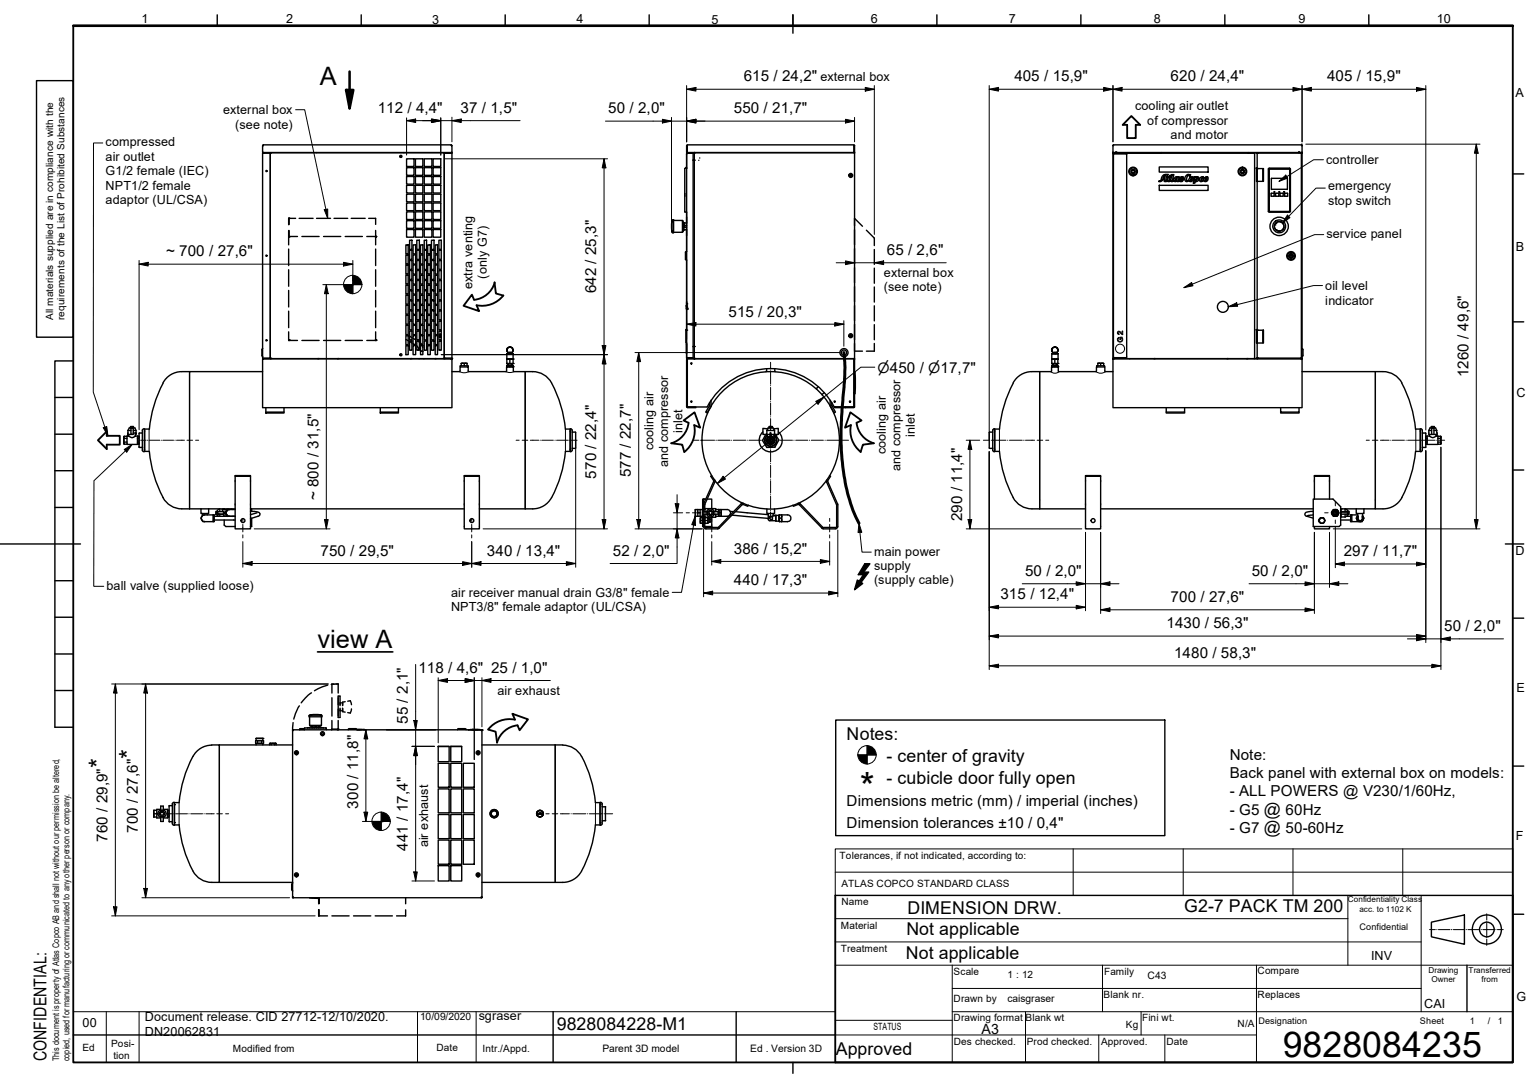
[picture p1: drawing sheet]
<svg xmlns="http://www.w3.org/2000/svg" width="420mm" height="297mm" viewBox="0 0 420 297" stroke-linecap="round" stroke-linejoin="round" font-family="sans-serif">
<defs><g id="words">
<text font-size="10.4" x="234.7" y="218.3">*</text>
<text font-size="9.7" x="350.2" y="288.6">9828084235</text>
<g font-size="6.9">
<text x="87.3" y="23.1">A</text>
<text x="86.7" y="176.8">view A</text>
<text x="29.3" y="209.7" transform="rotate(-90 29.3 209.7)">*</text>
<text x="37.7" y="207.2" transform="rotate(-90 37.7 207.2)">*</text>
</g>
<g font-size="4.8">
<text x="231.1" y="202.1">Notes:</text>
<text x="242.1" y="208.1">- center of gravity</text>
<text x="242.1" y="214.1">- cubicle door fully open</text>
<text x="247.7" y="249.4">DIMENSION DRW.</text>
<text x="323.3" y="249.1">G2-7 PACK TM 200</text>
<text x="247.5" y="255.3">Not applicable</text>
<text x="247.3" y="261.9">Not applicable</text>
<text x="152" y="281.2">9828084228-M1</text>
<text x="228.2" y="288">Approved</text>
<text x="12.7" y="289.7" transform="rotate(-90 12.7 289.7)">CONFIDENTIAL:</text>
</g>
<g font-size="4.1">
<text x="203.1" y="22.2">615 / 24,2&quot;</text>
<text x="276.9" y="22.2">405 / 15,9&quot;</text>
<text x="319.6" y="22.2">620 / 24,4&quot;</text>
<text x="362.3" y="22.2">405 / 15,9&quot;</text>
<text x="103.1" y="30.8">112 / 4,4&quot;</text>
<text x="125.7" y="30.8">37 / 1,5&quot;</text>
<text x="166.1" y="30.9">50 / 2,0&quot;</text>
<text x="200.3" y="30.9">550 / 21,7&quot;</text>
<text x="45.3" y="70">~ 700 / 27,6&quot;</text>
<text x="242.1" y="69.6">65 / 2,6&quot;</text>
<text x="162.8" y="80.1" transform="rotate(-90 162.8 80.1)">642 / 25,3&quot;</text>
<text x="198.9" y="86.4">515 / 20,3&quot;</text>
<text x="400.9" y="103" transform="rotate(-90 400.9 103)">1260 / 49,6&quot;</text>
<text x="162.8" y="130.7" transform="rotate(-90 162.8 130.7)">570 / 22,4&quot;</text>
<text x="172.2" y="130.4" transform="rotate(-90 172.2 130.4)">577 / 22,7&quot;</text>
<text x="87" y="136.6" transform="rotate(-90 87 136.6)">~ 800 / 31,5&quot;</text>
<text x="262.6" y="142.4" transform="rotate(-90 262.6 142.4)">290 / 11,4&quot;</text>
<text x="87.5" y="151.8">750 / 29,5&quot;</text>
<text x="132.9" y="151.8">340 / 13,4&quot;</text>
<text x="167.3" y="151.8">52 / 2,0&quot;</text>
<text x="200.3" y="151.2">386 / 15,2&quot;</text>
<text x="366.8" y="151.9">297 / 11,7&quot;</text>
<text x="200.3" y="159.8">440 / 17,3&quot;</text>
<text x="279.8" y="157.3">50 / 2,0&quot;</text>
<text x="341.8" y="157.3">50 / 2,0&quot;</text>
<text x="273.2" y="163.6">315 / 12,4&quot;</text>
<text x="319.6" y="164.4">700 / 27,6&quot;</text>
<text x="318.5" y="171.6">1430 / 56,3&quot;</text>
<text x="394.3" y="172.3">50 / 2,0&quot;</text>
<text x="320.5" y="179.7">1480 / 58,3&quot;</text>
<text x="114.2" y="183.7">118 / 4,6&quot; 25 / 1,0&quot;</text>
<text x="111.3" y="197.6" transform="rotate(-90 111.3 197.6)">55 / 2,1&quot;</text>
<text x="335.7" y="207.4">Note:</text>
<text x="335.7" y="212.4">Back panel with external box on models:</text>
<text x="97.8" y="220.8" transform="rotate(-90 97.8 220.8)">300 / 11,8&quot;</text>
<text x="231.1" y="220.1">Dimensions metric (mm) / imperial (inches)</text>
<text x="335.7" y="217.4">- ALL POWERS @ V230/1/60Hz,</text>
<text x="37.7" y="227.3" transform="rotate(-90 37.7 227.3)">700 / 27,6&quot;</text>
<text x="231.1" y="226.1">Dimension tolerances ±10 / 0,4&quot;</text>
<text x="335.7" y="222.4">- G5 @ 60Hz</text>
<text x="335.7" y="227.4">- G7 @ 50-60Hz</text>
<text x="29.3" y="229.8" transform="rotate(-90 29.3 229.8)">760 / 29,9&quot;</text>
<text x="111.3" y="232.2" transform="rotate(-90 111.3 232.2)">441 / 17,4&quot;</text>
</g>
<g font-size="3.9">
<text x="239.6" y="101.7">⌀450 / ⌀17,7&quot;</text>
<text x="268" y="282.2">A3</text>
</g>
<g font-size="3.4">
<text x="38.7" y="6.2">1</text>
<text x="78.1" y="6.1">2</text>
<text x="118" y="6.5">3</text>
<text x="157.4" y="6.4">4</text>
<text x="194.2" y="6.5">5</text>
<text x="237.7" y="6.4">6</text>
<text x="275.5" y="6.3">7</text>
<text x="315" y="6.4">8</text>
<text x="354.5" y="6.4">9</text>
<text x="392.3" y="6.4">10</text>
<text x="224" y="22.2">external box</text>
<text x="413.7" y="26.5">A</text>
<text x="60.9" y="31.2">external box</text>
<text x="64.2" y="35.1">(see note)</text>
<text x="309.9" y="30.1">cooling air outlet</text>
<text x="313.2" y="34">of compressor</text>
<text x="28.8" y="39.9">compressed</text>
<text x="319.6" y="38">and motor</text>
<text x="28.8" y="43.9">air outlet</text>
<text x="28.8" y="47.8">G1/2 female (IEC)</text>
<text x="362.1" y="44.8">controller</text>
<text x="28.8" y="51.7">NPT1/2 female</text>
<text x="362.6" y="51.9">emergency</text>
<text x="28.8" y="55.7">adaptor (UL/CSA)</text>
<text x="362.6" y="55.9">stop switch</text>
<text x="362.1" y="64.9">service panel</text>
<text x="413.8" y="68.4">B</text>
<text x="132.9" y="76.1" transform="rotate(-90 132.9 76.1)">(only G7)</text>
<text x="241.3" y="75.6">external box</text>
<text x="129" y="78.9" transform="rotate(-90 129 78.9)">extra venting</text>
<text x="241.3" y="79.6">(see note)</text>
<text x="361.8" y="79.2">oil level</text>
<text x="361.8" y="83.2">indicator</text>
<text x="414" y="108.4">C</text>
<text x="186.3" y="118.2" transform="rotate(-90 186.3 118.2)">inlet</text>
<text x="249.7" y="119.3" transform="rotate(-90 249.7 119.3)">inlet</text>
<text x="178.4" y="123" transform="rotate(-90 178.4 123)">cooling air</text>
<text x="241.9" y="124.1" transform="rotate(-90 241.9 124.1)">cooling air</text>
<text x="182.4" y="127.6" transform="rotate(-90 182.4 127.6)">and compressor</text>
<text x="245.8" y="128.6" transform="rotate(-90 245.8 128.6)">and compressor</text>
<text x="238.6" y="151.7">main power</text>
<text x="238.6" y="155.6">supply</text>
<text x="413.7" y="151.5">D</text>
<text x="29.1" y="161">ball valve (supplied loose)</text>
<text x="238.6" y="159.6">(supply cable)</text>
<text x="123.1" y="163">air receiver manual drain G3/8&quot; female</text>
<text x="123.1" y="166.9">NPT3/8&quot; female adaptor (UL/CSA)</text>
<text x="135.8" y="189.7">air exhaust</text>
<text x="414" y="189">E</text>
<text x="116.9" y="231.3" transform="rotate(-90 116.9 231.3)">air exhaust</text>
<text x="413.8" y="229.3">F</text>
<text x="374.3" y="262">INV</text>
<text x="388.8" y="275.2">CAI</text>
<text x="414" y="273.2">G</text>
<text x="22.5" y="280.3">00</text>
<text x="39.6" y="278.8">Document release. CID 27712-12/10/2020.</text>
<text x="130.7" y="278.6">sgraser</text>
<text x="39.6" y="282.8">DN20062831</text>
</g>
<g font-size="2.8">
<text x="313.3" y="267.4">C43</text>
<text x="275" y="273.5">caisgraser</text>
<text x="114.7" y="278.4">10/09/2020</text>
<text x="164.5" y="287.1">Parent 3D model</text>
<text x="204.8" y="287.1">Ed . Version 3D</text>
</g>
<g font-size="2.7">
<text x="14.5" y="87.4" transform="rotate(-90 14.5 87.4)">All materials supplied are in compliance with the</text>
<text x="17.7" y="87.4" transform="rotate(-90 17.7 87.4)">requirements of the List of Prohibited Substances</text>
<text x="229.2" y="234.4">Tolerances, if not indicated, according to:</text>
<text x="229.7" y="242.2">ATLAS COPCO STANDARD CLASS</text>
<text x="229.7" y="247">Name</text>
<text x="229.6" y="253.7">Material</text>
<text x="229.6" y="259.9">Treatment</text>
<text x="260.3" y="266.2">Scale</text>
<text x="275.1" y="267.1">1 : 12</text>
<text x="301.4" y="266.2">Family</text>
<text x="343.3" y="265.9">Compare</text>
<text x="260.3" y="273.5">Drawn by</text>
<text x="301.3" y="272.6">Blank nr.</text>
<text x="343.3" y="272.5">Replaces</text>
<text x="238.4" y="281.2">STATUS</text>
<text x="260.3" y="278.7">Drawing format</text>
<text x="280" y="278.6">Blank wt.</text>
<text x="307.4" y="280.7">Kg</text>
<text x="311.8" y="278.7">Fini wt.</text>
<text x="337.9" y="280.4">N/A</text>
<text x="22.5" y="287.1">Ed</text>
<text x="30.4" y="285.7">Posi-</text>
<text x="63.6" y="287.1">Modified from</text>
<text x="119.2" y="287.1">Date</text>
<text x="131.8" y="287.1">Intr./Appd.</text>
<text x="260.4" y="285.3">Des checked.</text>
<text x="280.4" y="285.3">Prod checked.</text>
<text x="300.6" y="285.3">Approved.</text>
<text x="318.5" y="285.3">Date</text>
<text x="31" y="289">tion</text>
</g>
<g font-size="2.5">
<text x="371.2" y="254">Confidential</text>
<text x="343.6" y="279.6">Designation</text>
<text x="387.7" y="279.6">Sheet</text>
<text x="401.3" y="279.6">1</text>
<text x="406.2" y="279.5">/</text>
<text x="408.9" y="279.4">1</text>
<text x="16.2" y="289.7" transform="rotate(-90 16.2 289.7)">This document is property of Atlas Copco AB and shall not without our permission be altered,</text>
<text x="19" y="289.7" transform="rotate(-90 19 289.7)">copied, used for manufacturing or communicated to any other person or company.</text>
</g>
<g font-size="2.2">
<text x="368" y="246.4">Confidentiality Class</text>
<text x="371.2" y="249">acc. to 1102 K</text>
<text x="390" y="265.5">Drawing</text>
<text x="390.8" y="268">Owner</text>
<text x="400.9" y="265.6">Transferred</text>
<text x="404.5" y="268.1">from</text>
</g>
</g></defs>
<!-- layer: Visible Edges(Atlas Copco) -->
<g fill="none" stroke="#000" stroke-width=".38">
<path d="M71.9 39.7l-.1 .1M71.9 39.6l-.1 .2M123.2 39.7l.1 .1M123.2 39.6l.2 .2M187.5 39.7v1.9zM187.6 39.5h45.5v2.1h-45.5zM187.7 39.7l-.1 .1M187.7 39.6l-.2 .2M233.1 39.7l.1 .1M233.1 39.6l.2 .2M233.2 39.7l.1 1.9zM304 39.5h51.3l.2 2-.2 .1h-.7v-.1v.1h-50.6l-.2-.1z"/>
<path d="M304 39.7l-.1 .1M304 39.6l-.2 .2M355.3 39.7l.1 .1M355.3 39.6l.2 .2M71.7 41.5v-1.8l.2-.2h51.3l.2 .2v1.8l-.2 .1M71.8 41.5l.1 .1M71.8 41.7h.1M71.8 41.6l-.1 .1M71.9 41.6l51.5 .1M73.7 41.7l-2 .1 .1 56M73.7 41.8h.1M73.8 41.8h47.5l-.1 56"/>
<path d="M73.8 41.8h.1M73.8 41.7l-2 .1h2v56h-2M73.8 41.8v56M78.8 59.6h1.9M78.8 59.7v1.6M78.9 59.6v1.7M81.7 59.6h3.8M86.4 41.6v.1M86.4 59.6h3.8M91.2 59.6h3.7M95.9 59.6h3.8M100.6 59.6h2v1.7"/>
<path d="M109.2 42.9h.4M110.2 41.6v.1M111 57.8h2v2.1h-2zM111 55.4h2v2.1h-2zM111 53h2v2.1h-2zM111 50.6h2v2.1h-2zM111 48.2h2v2.1h-2zM111 45.8h2v2.1h-2zM111 43.4h2v2.1h-2zM113.4 57.8h2v2.1h-2zM113.4 55.4h2v2.1h-2zM113.4 53h2v2.1h-2z"/>
<path d="M113.4 50.6h2v2.1h-2zM113.4 48.2h2v2.1h-2zM113.4 45.8h2v2.1h-2zM113.4 43.4h2v2.1h-2zM115.8 57.8h2.1v2.1h-2.1zM115.8 55.4h2.1v2.1h-2.1zM115.8 53h2.1v2.1h-2.1zM115.8 50.6h2.1v2.1h-2.1zM115.8 48.2h2.1v2.1h-2.1zM115.8 45.8h2.1v2.1h-2.1zM115.8 43.4h2.1v2.1h-2.1zM118.2 57.8h2.1v2.1h-2.1z"/>
<path d="M118.2 55.4h2.1v2.1h-2.1zM118.2 53h2.1v2.1h-2.1zM118.2 50.6h2.1v2.1h-2.1zM118.2 48.2h2.1v2.1h-2.1zM118.2 45.8h2.1v2.1h-2.1zM118.2 43.4h2.1v2.1h-2.1zM121.3 41.7l2 .1zM121.3 41.7l-.1 .1M123.3 41.7h.1M123.4 41.8h-2.1v56h2.1M123.4 41.8v56M186.9 46l.1 11.9"/>
<path d="M186.9 52.8v.8M187 46l-.1 .1M187.1 57.9h.4v3l-1-.1M187.3 45.8v.2M187.3 45.7v.1M187.3 45.8l.2 .1-.4 .1M187.5 42v3.7l-.4 .3M187.5 59.3v5M187.5 41.8h.1M187.5 41.7v.1M187.6 41.6h.1M187.6 41.8v55.9"/>
<path d="M187.6 41.8h1.6h-1.6M187.6 41.8h1.9M187.6 41.8h.1M187.6 41.5l.1 .1M189.2 41.8v55.9h-1.6M189.2 43.7h.3M189.5 41.6v.1M189.5 41.8h.1M189.6 41.6v.1M189.6 41.8h.1M189.7 41.8h.1M189.6 41.7h.1"/>
<path d="M189.6 41.6l-.1 .1M190.8 43.8h.1M191 43.1v.1M233.3 41.7h.1M233.3 41.7h-43.8v56.2M233.3 41.7l-.1 56.2M303.8 41.9h.1M303.8 41.8h2.1M303.8 41.9v55.9M303.9 41.7h-.1M303.9 41.6l-.1 .1M303.9 41.9h38.6"/>
<path d="M303.9 41.7l2 .1zM304.1 42l-.1 .2v55.3M304.2 42h3.2l.2 .2v55.3M304.7 41.5v.1zM305.9 41.7l.1 .1M309 47.1l.6 .1M309.6 46.5v.1M309.6 46.5h-.6v.6M309.7 46.5v.6M316.5 50.6h13.3v1.4h-13.3zM316.5 45.6h13.3v1.4h-13.3zM317 41.7l-11 .1"/>
<path d="M317 41.6v.2M317.4 48l.7-.4h.9l-.4 .1-.3 1.4 .2 .2 .3-.5 .1-.4h-.3l.1-.2h.3l.5-.3-.1 .3h.3v.2h-.4v.9l.4-.4 .3-1h-.3l.1-.2h.7l-.4 1.6 .3-.1a.87 .87 0 0 1 1.1-.8l.4-.2-.2 1.1 .3-.3 .3 .1-.1 .2a.22 .22 0 0 0 .3 .2 .22 .22 0 0 0 .1-.3 .22 .22 0 0 0-.2-.2 .44 .44 0 0 1 0-.7 .44 .44 0 0 1 .7 .3l-.3 .1v-.3a.36 .36 0 0 0-.1 .4 .36 .36 0 0 0 .3 .2 .6 .6 0 0 1-.4 .6 .6 .6 0 0 1-.7-.2l-.2 .2-.4-.2a.45 .45 0 0 1-.5 .2 .45 .45 0 0 1-.3-.4 .42 .42 0 0 1-.4 .4 .42 .42 0 0 1-.4-.3 .53 .53 0 0 1-.5 .3 .53 .53 0 0 1-.5-.3 .46 .46 0 0 1-.6 .3 .46 .46 0 0 1-.3-.5l.1-.3h-.4a.91 .91 0 0 1-1.1 .8v-.3l.3 .2 .2-.2zM317.8 48.1l.4-.4-.2 .9h-.4zM321.1 48.6l.1-.2a.49 .49 0 0 1-.1 .9h-.2zM325.2 48.6l.1-.2a.51 .51 0 0 1 .3 .5 .51 .51 0 0 1-.4 .5h-.1zM326.6 48.5l.1-.1a.6 .6 0 0 1-.2 1zM328.4 48.8l-.2-.1 .2-.3a.51 .51 0 0 0-.4 .4 .51 .51 0 0 0 .2 .5 1.6 1.6 0 0 1 1.4-1.1 .7 .7 0 0 1 0 1.1 .7 .7 0 0 1-1 0v-.2a.58 .58 0 0 1-.6 .5 .58 .58 0 0 1-.5-.5v-.2l-.7 .7-.5-.1-.1 .5h-.4l.3-1.1-.2 .2a.71 .71 0 0 1-1.2 .2l-.1-.1a.67 .67 0 0 1-1 .2 .67 .67 0 0 1-.1-1 1.04 1.04 0 0 1 1.4-.7l-.2 .6a.35 .35 0 0 0-.3-.5 .35 .35 0 0 0-.3 .5l-.1 .4a.38 .38 0 0 0 .1 .6 .38 .38 0 0 0 .5-.4 .67 .67 0 0 1 .4-.6 .67 .67 0 0 1 .8 .1v.5l.4-.5h-.2l.1-.2h.5v.2a.48 .48 0 0 1 .6 0 .48 .48 0 0 1 .1 .6l.4-.5a.46 .46 0 0 1 .6-.3 .46 .46 0 0 1 .3 .5l-.1 .1M329.3 48.4l.3 .2-.2 .5a.22 .22 0 0 1-.3 .3 .22 .22 0 0 1 0-.4zM338.8 47.1l.6 .1M339.4 46.5l.1 .1M339.5 46.5h-.7v.6M339.5 46.5v.6"/>
<path d="M340.8 41.7h14.5M340.8 41.6v.2M341.5 41.7l-.2 .1M342.5 41.9h.1M342.5 41.9v55.9M343 45.8v.2zM343 46h1.8M343 46h.2v3.5h-.2zM343.2 41.7l.1 .1M343.2 41.7h.1M343.2 41.7v4.2l-.2-.1M343.2 49.5v40.5h-.2"/>
<path d="M343.2 49.5h1.6M343.2 41.8h.1M343.3 41.8h.1M343.3 41.8h11.9M344.8 46l.1 3.5zM346.3 46.1l.2-.2h5.5l.3 .2-.1 11.8-5.9-.1zM346.4 57.6l.2 .2M346.5 57.6l.1 .1M346.5 46.2v11.4M346.5 57.5l.1 .2M346.6 46.1l-.2 .1M346.6 46.1l5.4 .1"/>
<path d="M346.6 46.1v.1M347 52.8h.9v.8h-.9zM347.1 48.8v2.8M347.1 51.6l.1 .1M347.2 51.7h4.2M347.2 48.7h4.2M347.2 48.7l-.1 .1M348.2 52.8h.9v.7l-.8 .1zM349.5 52.8h.8v.8l-.9-.1zM350.7 52.8h.8v.8h-.8zM351.4 48.7l.1 .1M351.5 48.8v2.8"/>
<path d="M351.5 51.6l-.1 .1M352 46.1l.2 .1M352.1 57.6h.1M352.1 46.2v11.4M352.1 57.5l-.2 .2-5.3 .1M355.2 41.8v56M355.2 41.8h.1M355.3 41.8h.2M355.3 41.7v.1M355.4 41.7h.1M355.4 41.6l.1 .1M355.5 41.8v56"/>
<path d="M78.8 63v3.9M78.8 68v4.5M78.8 73.6v4.6M78.8 79.3v4.5M78.9 62.9v1.7M102.6 62.9v4M102.6 68v4.5M102.6 73.6v4.6M102.6 79.3v4.5M110.8 77.8h.6v2.5h-.6zM110.8 75.1h.6v2.5h-.6zM110.8 72.3h.6v2.6h-.6z"/>
<path d="M110.8 69.6h.6v2.5h-.6zM110.8 66.9h.6v2.4h-.6zM111 62.7h2v2.1h-2zM111 60.2h2v2.1h-2zM111.8 79.4h.7v2.4h-.7zM111.8 76.6h.7v2.5h-.7zM111.8 73.8h.7v2.5h-.7zM111.8 71.1h.7v2.5h-.7zM111.8 68.3h.7v2.6h-.7zM111.8 65.6h.7v2.5h-.7zM112.8 77.8h.7v2.5h-.7zM112.8 75.1h.7v2.5h-.7z"/>
<path d="M112.8 72.3h.7v2.6h-.7zM112.8 69.6h.7v2.5h-.7zM112.8 66.9h.7v2.4h-.7zM113.4 62.7h2v2.1h-2zM113.4 60.2h2v2.1h-2zM113.8 79.4h.7v2.4h-.7zM113.8 76.6h.7v2.5h-.7zM113.8 73.8h.7v2.5h-.7zM113.8 71.1h.7v2.5h-.7zM113.8 68.3h.7v2.6h-.7zM113.8 65.6h.7v2.5h-.7zM114.8 77.8h.6v2.5h-.6z"/>
<path d="M114.8 75.1h.6v2.5h-.6zM114.8 72.3h.6v2.6h-.6zM114.8 69.6h.6v2.5h-.6zM114.8 66.9h.6v2.4h-.6zM115.8 79.4h.7v2.4h-.7zM115.8 76.6h.7v2.5h-.7zM115.8 73.8h.7v2.5h-.7zM115.8 71.1h.7v2.5h-.7zM115.8 68.3h.7v2.6h-.7zM115.8 65.6h.7v2.5h-.7zM115.8 62.7h2.1v2.1h-2.1zM115.8 60.2h2.1v2.1h-2.1z"/>
<path d="M116.8 77.8h.7v2.5h-.7zM116.8 75.1h.7v2.5h-.7zM116.8 72.3h.7v2.6h-.7zM116.8 69.6h.7v2.5h-.7zM116.8 66.9h.7v2.4h-.7zM117.8 79.4h.7v2.4h-.7zM117.8 76.6h.7v2.5h-.7zM117.8 73.8h.7v2.5h-.7zM117.8 71.1h.7v2.5h-.7zM117.8 68.3h.7v2.6h-.7zM117.8 65.6h.7v2.5h-.7zM118.2 62.7h2.1v2.1h-2.1z"/>
<path d="M118.2 60.2h2.1v2.1h-2.1zM118.8 77.8h.6v2.5h-.6zM118.8 75.1h.6v2.5h-.6zM118.8 72.3h.6v2.6h-.6zM118.8 69.6h.6v2.5h-.6zM118.8 66.9h.6v2.4h-.6zM119.8 79.4h.7v2.4h-.7zM119.8 76.6h.7v2.5h-.7zM119.8 73.8h.7v2.5h-.7zM119.8 71.1h.7v2.5h-.7zM119.8 68.3h.7v2.6h-.7zM119.8 65.6h.7v2.5h-.7z"/>
<path d="M183.4 60.5v2.6M183.5 60.1h.4v3.4h-.3a5.9 5.9 0 0 1-.1-3.4zM183.9 60.2h2.4v3.2h-2.4M186.3 60.4h.2v2.8h-.2M186.5 62.7h1v6M186.5 61.3h.4v.3h.6M186.5 61.6h.3v.3h-.3zM186.5 61.6v.3M186.8 61.6h.1M186.8 61.9h.1M186.9 61.6v.4M187.1 68.8l.3-.1v2.3l-.3-.1z"/>
<path d="M187.4 71h.1M187.4 68.7h.1M187.5 71v19h-.2l.2 .2M187.5 62h-.6v.3h-.4M352.1 69.4l.2-.1-.3 .6 .3 .6a.6 .6 0 0 1-.4-.5 .6 .6 0 0 1 .2-.6zM352.6 69.3v.2M352.6 70.2v.2M352.6 69.5l.3 .4-.3 .4M352.6 69.3a.6 .6 0 0 1 .5 .6 .6 .6 0 0 1-.5 .6M71.5 97l.2 .4M71.7 97.9l.1 .1M71.7 95.1l-.2 .4v1.5"/>
<path d="M71.8 97.9h.1M71.8 97.8l2 .1zM71.8 97.8v.1M71.9 98.1h.1M71.9 98l-.1 .1M73.8 97.8h.1M73.9 97.8v.1M78.8 92.9h.1M78.8 84.9v4.6M78.8 90.6v2.2M78.9 92.8l2.3 .1M82.4 92.9h4.7"/>
<path d="M86.8 97.9v.1M88.3 92.9h4.7M92.2 97.9v.1M94.2 92.9h4.7M102.5 92.8l-2.4 .1M102.6 92.9h.1M102.6 84.9v4.6M102.6 90.6v2.2M110.8 94.3h.6v2.5h-.6zM110.8 91.6h.6v2.5h-.6zM110.8 88.8h.6v2.6h-.6zM110.8 86.1h.6v2.5h-.6z"/>
<path d="M110.8 83.4h.6v2.4h-.6zM110.8 80.6h.6v2.5h-.6zM110.8 92.7l.6 .3M110.8 96.8h.1M111.4 91.6h.1M111.8 93.1h.7v2.5h-.7zM111.8 90.3h.7v2.5h-.7zM111.8 87.6h.7v2.5h-.7zM111.8 84.8h.7v2.6h-.7zM111.8 82.1h.7v2.5h-.7zM111.8 91.7l.7 .5M111.8 93.2l.7 .4"/>
<path d="M112.1 97.9v.1M112.8 94.3h.7v2.5h-.7zM112.8 91.6h.7v2.5h-.7zM112.8 88.8h.7v2.6h-.7zM112.8 86.1h.7v2.5h-.7zM112.8 83.4h.7v2.4h-.7zM112.8 80.6h.7v2.5h-.7zM112.8 92.4l.7 .4M112.8 93.8l.5 .3M113.8 93.1h.7v2.5h-.7zM113.8 90.3h.7v2.5h-.7zM113.8 87.6h.7v2.5h-.7z"/>
<path d="M113.8 84.8h.7v2.6h-.7zM113.8 82.1h.7v2.5h-.7zM113.8 94.4l.4 .6 .2 .6M114 93.1l.5 .3M114.4 97.9v.1M114.8 94.3h.6v2.5h-.6zM114.8 91.6h.6v2.5h-.6zM114.8 88.8h.6v2.6h-.6zM114.8 86.1h.6v2.5h-.6zM114.8 83.4h.6v2.4h-.6zM114.8 80.6h.6v2.5h-.6zM114.8 93.6l.3 .5"/>
<path d="M115.3 94.3l.1 .6M115.4 95.9h-.6h.6M115.7 97.9v.1M115.8 93.1h.7v2.5h-.7zM115.8 90.3h.7v2.5h-.7zM115.8 87.6h.7v2.5h-.7zM115.8 84.8h.7v2.6h-.7zM115.8 82.1h.7v2.5h-.7zM116.8 94.3h.7v2.5h-.7zM116.8 91.6h.7v2.5h-.7zM116.8 88.8h.7v2.6h-.7zM116.8 86.1h.7v2.5h-.7z"/>
<path d="M116.8 83.4h.7v2.4h-.7zM116.8 80.6h.7v2.5h-.7zM117.8 93.1h.7v2.5h-.7zM117.8 90.3h.7v2.5h-.7zM117.8 87.6h.7v2.5h-.7zM117.8 84.8h.7v2.6h-.7zM117.8 82.1h.7v2.5h-.7zM118.8 94.3h.6v2.5h-.6zM118.8 91.6h.6v2.5h-.6zM118.8 88.8h.6v2.6h-.6zM118.8 86.1h.6v2.5h-.6zM118.8 83.4h.6v2.4h-.6z"/>
<path d="M118.8 80.6h.6v2.5h-.6zM118.8 97.9v.1M119.8 93.1h.7v2.5h-.7zM119.8 90.3h.7v2.5h-.7zM119.8 87.6h.7v2.5h-.7zM119.8 84.8h.7v2.6h-.7zM119.8 82.1h.7v2.5h-.7zM120.3 91.2l-.3 .2 .3 .1-.3 .2 .3 .2M120.3 91.9l-.3 .1 .3 .1M120.3 91.2l-.3 .1v.8h.3M120.3 91.9h.2M120.3 91.5h.2"/>
<path d="M120.3 92.1h.2M120.3 91.2h.2M121.2 97.8l-47.4 .1M121.2 97.8v.1M121.3 97.8h2zM123.2 98h-51.3l-.2 .1v13.2h51.7v-13.2h-.2M123.2 98v.1M123.2 98.1h.1M123.2 98l.2 .1M123.3 97.8v.1M123.3 97.9h.1M123.4 97.8l-.1 .1"/>
<path d="M123.4 97.9l-.1 .1M125.6 100h2.2M125.7 99.9v.3M125.9 99.2h1.6M125.9 99.2h.8M125.9 99.2v.7M126.7 99.2h.8M126.7 99.2v.7M127.5 99.2v.7M127.8 99.9v.3M138.4 98h1.7zM138.4 96.6h1.7z"/>
<path d="M138.4 99.2h.8M138.4 98.1h1.7M138.4 99.9h1.7M138.4 96.6v2.6M138.4 99.2l.2 .1M138.6 99.3h1.3M138.6 99.8h1.3M138.6 99.8h-.2v.3M138.6 99.3v.5M138.8 99.3v.5M138.9 99.3v.5M139.1 96.4v-.2h.3v.4"/>
<path d="M139.1 96.4v.2M139.2 99.2h.9M139.2 98.1v1.1M139.2 99.9v.2M139.4 96.4a.8 .8 0 0 0 .5-1.2 .8 .8 0 0 0-1.3 0 .8 .8 0 0 0 .5 1.2 .81 .81 0 0 1-.8-.7 .81 .81 0 0 1 .6-.9 .87 .87 0 0 1 1.2 .5 .87 .87 0 0 1-.7 1.1M139.6 99.3v.5M139.9 99.8h.2v.3M139.9 99.3v.5M140.1 96.6v2.6M140.1 99.2l-.2 .1M187.3 90.2l.1 3.4zM187.4 93.9v2.5"/>
<path d="M187.4 93.6h.1M187.5 97.8l2 .1M187.5 93.6v4.2M187.5 83.7v.4M187.5 84.1h.1M187.5 84.2v.1M187.5 84.3v.1M187.5 84.1l-.1 .2M187.5 83.6v.1M187.5 83.6l-.1-.3 .1 .4M187.5 82.4v.6M187.5 97.7v.1"/>
<path d="M187.5 97.9v.1M187.5 97.9h.1M187.5 97.7h.1M187.6 97.7h1.6l-1.6 .1M187.6 97.7v.1M187.6 98.1v13M187.7 98.1h-.1M187.7 98l-.2 .1M189.2 94.7h.3M189.2 94.6h.3M189.5 97.9v.1M189.5 97.8h.2"/>
<path d="M189.5 97.9l.1 .1M189.6 97.9h.1M189.6 97.9h43.6M189.6 97.8v.1M189.7 97.8l-.2 .1M189.7 97.8v.1M233.1 98.1h.1M233.1 98l.2 .1M233.2 97.8h.1M233.2 97.9h.1M233.3 97.9h.1M287.1 96.6h1.8z"/>
<path d="M287.1 99.2h1.7M287.1 98.1h1.7M287.1 99.9h1.7M287.1 96.6v2.6M287.1 99.2l.2 .1M287.3 99.3h1.1M287.3 99.3v.5M287.5 99.8h1.2M287.5 99.8h-.4v.3M287.5 99.3v.5M287.7 99.3v.5M287.8 96.4v.2"/>
<path d="M287.8 96.4v-.2h.4v.4M288 98.1v1.1M288 99.9v.2M288.2 96.4a.8 .8 0 0 0 .5-1.2 .8 .8 0 0 0-1.3 0 .8 .8 0 0 0 .5 1.2 .81 .81 0 0 1-.8-.7 .81 .81 0 0 1 .6-.9 .87 .87 0 0 1 1.2 .5 .87 .87 0 0 1-.7 1.1M288.4 99.3v.5M288.4 99.3h.3M288.7 99.8l.1 .3M288.7 99.3v.5M288.8 99.2l-.1 .1M288.9 96.6v1.4h-1.8h1.7v1.2M299.4 100h2.2M299.4 99.9v.3"/>
<path d="M300.5 99.2v.7M300.9 99.2h.4M300.9 99.2h-1.2M300.9 99.2h-1.2v.7M301.3 99.2v.7M301.6 99.9v.3M303.8 98.1l51.5-.1 .2 .1v13.2h-51.7zM303.8 97.8h38.7M303.8 97.8h.1M303.8 97.9h.1M303.9 98h.1M304 97.5l.1 .1"/>
<path d="M304 98.1h.1M304 98l-.2 .1M307.6 97.5l-.2 .1h-3.2M308.4 97.9v.1M315.1 97.9v.1M335 97.9v.1M340.4 97.9v.1M342.5 97.8h.1M343 90v.1zM343 90.1l1.8 .1M343 90.2h.2v3.4h-.2zM343.2 97.8l12.1 .1"/>
<path d="M343.2 97.8l.1 .1M343.2 97.8l-.8 .1M343.2 93.6v4.2M343.2 93.6h1.6M343.2 97.7h.1M343.3 97.7l11.9 .1M343.3 97.9h.1M343.3 97.7v.2M344.8 90.2l.1 3.4zM355.2 97.7v.1M355.3 98.1h.1M355.3 98l.2 .1"/>
<path d="M355.3 97.8h.2M355.3 97.8v.1M355.4 97.8l-.1 .1M355.5 97.9h-.1M355.5 95.1l.2 .4v1.5M355.5 97.9l-.1 .1M355.7 97l-.2 .4M33.9 119.1v2.2M33.9 119.7h.8M33.9 119.1h.8M34.9 117.5l.4-.7h1.5l.3 .7v.7M34.9 117.5h.9"/>
<path d="M34.9 117.5v.7M35 118.2l-.1 .8M35 118.6h.8M35.1 119h.1a1.11 1.11 0 0 0 1.8 0M35.1 119h-.4v2.3h2.8v-2.3h-.5M35.1 118.6v.4M35.8 117h.6v1.6h-.6zM36.1 116.8v-.4h.3v.4M36.1 116.4h-.5v.4M36.4 118.2h.7M36.4 117.5h.7M37 118.6h.1"/>
<path d="M37 118.2v.8M37 118.2v.4l.1-.4M37.5 119.7h.4M37.5 119.1h.4M37.9 119.1v2.2M37.9 119.1l.1 .2M38 118.2h.8M38.1 118.2v4M38.9 118.2l-.1 .1M39.3 117.1l-.4 .4v5.4l.4 .4M39.3 117.1v6.2M39.4 117.7h.1"/>
<path d="M40.7 117.1h-1.2v6.1h1.2M44.5 104.6a33.3 33.3 0 0 0-3.7 12.6M49.6 101.5a5.8 5.8 0 0 0-5.1 3M49.7 101.5h2.1M71.7 101.5h-19.9v37.4M72.6 112.5h4.9v.3h-4.9zM72.6 111.3v1.2M77.5 111.3v1.2M103.8 112.5h5v.3h-5zM103.8 111.3v1.2M108.8 111.3v1.2M123.4 101.5h2"/>
<path d="M128 101.5l-.2-1.3h-2.2l-.2 1.3M128 101.5h10.1l.2-1.3h1.8l.2 1.3h5.2a6.1 6.1 0 0 1 5.6 4.2 33.3 33.3 0 0 1 3.3 11.5M138.4 100.1h.8M138.4 100.1l.2 .1M139.2 100.1h.9M140.1 100.1l-.2 .1M143.4 101.5v37.4M154.4 117.1h1.2v6.1l-1.2 .1a33.3 33.3 0 0 1-3.8 12.6M155.6 117.7h.1M155.7 117.1h.3l.2 .4v5.4l-.4 .4zM156.2 117.9l.1 .1M156.3 118l.9 .1v4.2l-.9 .1"/>
<path d="M187.5 111.1v-13l.1-.1h45.5v13.1h-5.4M187.5 111.1l.2 .1M187.6 111.1h.1M187.6 111.1h2.4v.2h-2.4M187.6 111.1h5.4M193.1 111.1a19.6 19.6 0 0 1 34.7 0M193.7 109.9v.9M194.1 109.3v1.3M194.2 110.6l-1.2 2.2-.3-.3 1-1.7M208.3 117.9a3.1 3.1 0 0 0-.1 4.5 3.1 3.1 0 0 0 4.5 0 3.1 3.1 0 0 0-.2-4.5M209 118.6l-.8 1.6M209.2 101.3l-.1 .2"/>
<path d="M209.3 100.6v.7M209.4 117.5h2.1M209.4 118.6h.8M209.5 119a1.56 1.56 0 0 0-.2 2.3 1.56 1.56 0 0 0 2.3 0 1.56 1.56 0 0 0-.3-2.3M209.5 118.6v.9M209.5 118.8a1.68 1.68 0 0 0-.4 2.5 1.68 1.68 0 0 0 2.6 0 1.68 1.68 0 0 0-.4-2.5M209.5 117.1l-1.2-.1v1.6h1.1v-1.1M209.5 117.1l-.1 .4M209.5 117.1l.1-.3h1.5l.2 .3M209.9 116.8v-.4h.2v.4M210.1 116.4h.5M210.2 118.2h.3v.8h-.3z"/>
<path d="M210.5 118.6h1M210.6 116.8v-.4h.3v.4M211.3 117.1l1.2-.1v1.6h-1v-1.1M211.3 117.1l.2 .4M211.3 118.6v.9M211.5 100.6v.7M211.5 101.3l.2 .2M211.6 118.6l1 1.5M223.4 105.6l-.7 .5M225 107.2l-.5 .7M226.6 109.3l.1 1.6 1 1.9 .4-.3-1-1.7M227.1 109.9v.9"/>
<path d="M227.9 111.1h2.9v.2h-2.9zM230.8 111.1h2.3M230.8 111.3h2.3M233.1 107.2h.1M233.1 102.1h.1M233.1 102h.1M233.1 107.3h.1M233.2 111.1l.1-13v13M233.3 111.1l-.2 .1M233.3 101.7l.1 5.8M233.3 107.5h.1M233.4 101.7l.2 2.9-.2 2.9"/>
<path d="M270.2 118v4.4M270.2 118h.7M271 117.9l-.1 .1M271.4 117.1v6.2M271.4 117.1l-.4 .4v5.4l.4 .4M271.5 117.7h.1M272.9 117.1h-1.3v6.1l1.3 .1a33.3 33.3 0 0 0 3.7 12.6M276.6 104.6a33.3 33.3 0 0 0-3.7 12.6M283.8 101.5v37.4M286.9 101.5h-5.2a5.8 5.8 0 0 0-5.1 3M287.1 100.1h1.7M287.1 100.1l.2 .1"/>
<path d="M288.8 100.1l-.1 .1M289.1 101.5h10.1M289.1 101.5l-.2-1.3h-1.8l-.2 1.3M303.8 101.5l-2.1-.1-.1-1.2h-2.3l-.1 1.3M318.4 111.3v1.2h5v-1.2M318.4 112.5v.3h5v-.3M349.6 111.3v1.2h5v-1.2M349.6 112.5v.3h5v-.3M355.5 101.5h22.1M375.5 101.5v34.9M377.6 101.5a5.8 5.8 0 0 1 5.1 3M382.7 104.6a33.3 33.3 0 0 1 3.7 12.6"/>
<path d="M386.5 117.1h1.2v6.1h-1.2M387.7 117.7h.1M387.9 117.1l.4 .4v5.4l-.4 .4M387.9 117.1v6.2M388.3 118.2l.1 .1M388.4 118.2l.9 .1v3.7l-.9 .2M389.3 119.1v2.2M389.3 119.1v.2M389.3 119.7h.3M389.3 119.1h.3M390.1 117.5v1.1h.7M390.1 117.5h.7"/>
<path d="M390.1 117.5l.3-.7h1.5l.3 .7M390.3 119a1.11 1.11 0 0 0 1.7 0M390.3 118.6v.4M390.3 119h-.7v2.3h3v-2.3h-.2M391.2 116.8v-.4h.4v.4M391.2 116.4h-.5v.4M391.5 118.6v-1.6h-.7v1.6h1.4M391.5 117.5h.7M392 118.6v.4M392.2 117.5l.2 1.5h-.4M392.6 119.7h.7M392.6 119.1h.7"/>
<path d="M393.3 119.7v1M393.3 119.1v.6M393.3 119.1v2.2M33.9 120.7h.8M33.9 121.3h.8M37.5 120.7h.4M37.5 121.3h.4M38 121.1l-.1 .2M38 122.2h.8M38.8 122.1l.1 .1M39.4 122.7h.1M40.8 123.3a33.3 33.3 0 0 0 3.7 12.6"/>
<path d="M44.5 135.8a5.8 5.8 0 0 0 5.1 3.1M49.7 138.9h5.2M54.9 138.9h2.1M54.9 138.9v1.3h2.1v-1.3M57 138.9h7.2M59.3 139.6h-.4v.4h.4M59.9 138.9l-.6 .4v1.5l.5 .2M60 138.9v.8M60.7 138.9v.8M61.1 139.9h.4v.2h-.4M61.1 138.9v.2h-.4h1.3M61.2 138.9v.2"/>
<path d="M62.2 139.1h.5a.92 .92 0 0 0-.9 .9 .92 .92 0 0 0 .9 1h-.5l-.6-1zM62.3 138.9a1.17 1.17 0 0 0-.3 2.1M62.7 139.1h1.5M63.1 138.9l.3 .2M64.2 130h4.2v14.4h-4.2zM64.2 130v-.2h4.2v.2M68.4 139.6l1.7 .1a.64 .64 0 0 1 .8 .4 .64 .64 0 0 1-.4 .9l-2.1 .6M68.4 138.9h58.3M68.5 138.9v.7M68.7 138.9v.7M126.7 130h4.2v14.4h-4.2zM126.7 130v-.2h4.2v.2"/>
<path d="M150.6 135.8a5.8 5.8 0 0 1-5.2 3.1h-14.5M155.6 122.7h.1M156.3 122.4h-.1M189.9 139.1h.6M189.9 139.1v1.9M190.5 139.1v1.9M190.5 139.1h1.3M191.1 139.1v1.9M191.8 139.1v1.9M191.8 139.1v.1M191.8 136.3h.3v2.1h-.3zM191.8 138.4v5"/>
<path d="M192.1 136.3h.6M192.1 139.1h.4M192.1 138.4v1.3M192.1 137.5v.3M192.2 139.1l-.1 .5M192.4 137.8v1.3M192.4 137.7v.1M192.5 139.7v-.8h2.9v.8M193 136.3h1.3v2.6M193.1 139.9l.1-.2h-1.3v.7h1.3l-.1-.3M193.1 139.7v.7M193.7 139.6h.5l.2 .4-.2 .4h-.5l-.2-.4z"/>
<path d="M194.3 129.8l-.2 .2 .7 1.2M194.8 139.7v.2M194.8 139.7h1.3v.7h-1.3v-.3M194.8 139.7v.7M194.8 131.5l-2.7 6.1M194.8 131.1l.1 .4M195 139.7a1.11 1.11 0 0 0-1-.8 1.11 1.11 0 0 0-1.1 .8M195.1 131v.6l-2.7 6.1M195.4 139.1h1.4M196.2 139.1v.5M196.2 139.6v.4M196.2 139.6l.1-.5v.9"/>
<path d="M196.2 139.1v1.4M196.8 139.1l.1 .5M196.9 139.6v.9M196.9 139.1h1.6a.92 .92 0 0 1 1 .9 .92 .92 0 0 1-1 1h-1.6M199.3 139.6l1 .1M200.7 139.7l9 .8M202.5 137.8l.4-.1 1.3 .5 .1-.3M202.6 137.8l-6.3 6.5-3.5 .1-.5-.2-.2-.5M203 137.4l-.7 .2-6.4 6.5M208.2 120.2v.1M208.2 120.3l1.2 1.9M209.4 138.9v1.3h2.1v-1.3"/>
<path d="M211.3 120.2v-.5l-.5-.3a.89 .89 0 0 0-1.3 .8v.5l.4 .3M211.3 120.2v.5l-.5 .3-.4 .3-.5-.3M211.3 120.2a.92 .92 0 0 1-1.4 .8M211.3 120.2a.92 .92 0 0 0-1.4-.8 .92 .92 0 0 0 0 1.6M212.6 120.1l-1.1 2-2.1 .1M217.9 137.4l.6 .2 6.1 6.3M217.9 137.7l-1.3 .5-.1-.3M217.9 137.7l.4 .1M218.2 137.8l6.3 6.5 3.6 .1 .4-.2 .2-.5M225.7 131.6l2.6 6.1M225.7 131v.6M226 131.1v.4"/>
<path d="M226 131.5l2.7 6.1M226.4 129.8l.4 .2-.8 1.2M228.4 137.7v.1M228.4 137.8v5.9M228.7 137.5v.3M228.7 137.8v5.9M270.2 122.4h.7M270.9 122.4h.1M271.5 122.7h.1M276.6 135.8a5.8 5.8 0 0 0 5.1 3.1h14.7M296.4 130h4.1v14.4h-4.1zM296.4 130v-.2h4.1v.2"/>
<path d="M300.5 138.9h58M358.5 136.3h5.4l2.1 2.1v5l-.4 .3h-7.1zM358.5 139.6a1.96 1.96 0 0 0-2.3 .8l.5 .6 1.8 .5M358.8 136.3v-6.3h4.2v6.3M358.8 130v-.2h4.2v.2M364 139.1h1.1a1.08 1.08 0 0 1 .2 1.4 1.08 1.08 0 0 1-1.3 .5 1.09 1.09 0 0 1 0-1.9zM366 138.9h.1M366 139.1h.1M366.1 138.9h4.2M366.1 138.9v.8h1.7h-.6M367.2 139.7h-1.1v.7M367.2 139.7v-.8l.7 .4v1.5l-.7 .3"/>
<path d="M367.8 139.7v.7h-1.7M368.3 139.6h-.4h.4v.4M370.3 138.9h2.1M370.3 138.9v1.3h2.1v-1.3M375.5 136.5v2.4h-3.1M382.7 135.8a5.8 5.8 0 0 1-5.1 3.1h-2.1M386.4 123.3a33.3 33.3 0 0 1-3.7 12.6M387.7 122.7h.1M388.4 122.1l-.1 .1M389.3 121.1v.2M389.3 120.7h.3M389.3 121.3h.3"/>
<path d="M392.6 120.7h.7M392.6 121.3h.7M393.3 120.7v.6M55.2 140.2v.6M55.9 140.6h-.5l-.6 .9 .6 .9h.5M55.9 140.6a.92 .92 0 0 0-.9 .9 .92 .92 0 0 0 .9 .9M55.9 140.6h2.3v1.8h-2.3M56.6 140.2v.4M58.2 140.6h.2M58.2 142.3h.2M58.4 142.4h.1M58.4 140.6h.1"/>
<path d="M58.4 140.6v1.8M58.5 142h5.7M58.5 141h5.7h-.4M58.9 140v.4h.4h-.4M59.4 140.4v-.7h1.7v.7M60 140.4h-.6h1.7M60 140.4h1.1M60 140.4v.6M61.1 140.4v.6M61.2 142v1.4l.5 .3h2.5M63.4 141h.1M68.5 141.5l-.1 2.2"/>
<path d="M68.7 141.5v2.2h-.2M70.2 140l-1.8 .5M189.9 141h1.9M190.5 140h.6M191.3 142.1v.8M191.3 141.3v1.6M191.3 141.3v.8M191.3 141.3h.5M191.8 141.3v.8h-.5M191.8 142.1v.8h-.5M191.8 142.9h.1M191.8 143.4h.3v.3h-.3z"/>
<path d="M191.8 140.9v.1M192.1 140.5l.1 .5M192.1 141h.4M192.1 140.4v3M192.4 141v2.7M192.4 142.1h.8M192.5 140.4v.8h2.9v-.8M192.7 144h3.3M193.2 141.3v1.6M193.2 141.3h-.8v1.6h.8M193.3 141.6h.5M193.3 142.6h.5"/>
<path d="M193.8 141.6v1zM194.3 141.2v2.5h-1.9l.4 .4M195 140.4a1.11 1.11 0 0 1-1 .7 1.11 1.11 0 0 1-1.1-.7M195.4 141h.8M196.1 140h.1M196.2 140v1M196.2 140.5v.5M196.2 140.5l.1 .5M196.3 140v1M196.3 141h.5M196.3 140h.5M196.9 140.5l-.1 .5"/>
<path d="M199.3 140.6h.1M199.8 140.6l9.9 .9M209.7 141.7l.5 .5h1.6M209.7 140.2v1.5M210.1 141.4l.4 .4M210.8 141.1v-.1h-.7v.4M211.1 140.2v.6M211.1 140.6l.7 .1M211.8 140.8h-.7l-.3 .3 .1 .7h-.4M211.8 142.2l.9 .1M211.8 140.7v1.6M211.8 140.7v1.5"/>
<path d="M211.8 140.7h.9M212.7 140.7v1.6M212.7 140.7v.1M212.7 142.2v.1M212.8 140.6v1.8M212.8 140.6v.9M212.8 141.5v.9M212.8 142.4h.5M212.8 140.6h.5M212.8 141.5h.5M213.3 140.6l.1 .4M213.4 142l-.1 .4"/>
<path d="M213.4 141v1M213.4 140.6h1.6a.92 .92 0 0 1 .9 .9 .92 .92 0 0 1-.9 .9h-1.6M224.6 144l.2 .1M224.9 144h3.1M228.4 143.7l-.3 .4M358.5 140.6l-1.5 .2M358.8 143.7v.7h4.2v-.7M360.4 141.6l-.4 .5 .4 .5M366 141h.1M366 142h2.7M366.1 140.4v.7h1.1M367.2 140.4v.7"/>
<path d="M367.5 141h1.2M367.9 140h.4v.4h-.4M368.7 142.3l.1 .1M368.7 140.6v1.7M368.8 140.6l-.1 .1M368.8 140.6v1.8M368.9 140.6h.2M368.9 142.3h.2M370.6 141.1a.79 .79 0 0 0 .7 1.2 .79 .79 0 0 0 .7-1.2M370.6 140.8l-.3 .7 .2 .5M370.6 141l.2 .4a.6 .6 0 0 0 .5 .8 .6 .6 0 0 0 .6-.8l.1-.4-.1 .8M370.6 140.6h-1.5v1.8h1.7"/>
<path d="M370.6 141.8h.2M370.6 140.2v1.6M370.7 140.9l-.3 .6 .1 .5M370.7 141.8l.6 .4 .7-.4M372 140.9a.92 .92 0 0 1-.1 1.3 .92 .92 0 0 1-1.4-.2M372 140.8l.4 .7-.5 .9h-1.1l-.3-.4M372 140.2v.8M80.1 199.3h-.2l.2 .1M80.1 199.2l-.2 .2v45.5l.2 .2M80.1 199.2l51.5 .1M80.1 199.2l-.2 .2M81.8 199.2h.1"/>
<path d="M83.1 198.9h-1.2l-.1 .3h1.3M83.2 198.7l-.1 .5M83.2 198.7h5.8M83.9 198.7h.8M84.5 195.2l-.1 .5h3.5l-.1-.5M84.5 195.7v2.3h3.3v-2.3M84.5 195.2l1.4-.1 1.9 .1M84.7 198v.2h2.9v-.2M84.9 195.2h2.5M85.2 198.7h-.1M85.2 198.7h.7M85.3 198.5h.1"/>
<path d="M85.3 198.2v.5M85.3 198.5l-.2-.2 .1 .3M86 198.2v.4l.2-.4 .1 .4v-.4M86.1 198.2l.1 .3M86.9 198.2l.2 .5M86.9 198.5l.1 .1M87 198.5l.1-.3v.4M87.1 198.7h-.8M87.1 198.7h.1M87.5 198.7h.9M89 198.7l.1 .5M92.2 199.1h-1.6l-.1 .1"/>
<path d="M92.2 199.1h.1M92.3 199l.2 .1zM92.3 199.2h.1M92.3 199l-.2 .2M92.5 199.1l-.2 .1M95.1 199.2l.1-.3h2l.2 .3M95.1 199.1h2.3M97.4 199.2h2.1M97.5 199.2h.1M97.6 199.2h1.7M97.8 199.2h.6M98.5 199.2h.3"/>
<path d="M105.5 199.2h13.4M124.9 199.2l.2-.3h1.9l.3 .3M124.9 199.1h2.4M127.8 199.2h3.6l.2 .2M128.9 199.2h-.5h2.5h-.5M128.9 199.2h.2zM129.3 199.2h-.2h.2M129.9 199.2h.4zM129.9 199.2h-.6h.6M130.4 199.2h.1M131.4 199.3h.2M131.5 199.2l.1 .2"/>
<path d="M131.6 199.3h.1M131.6 199.4v45.6M46.3 219.9v4.5M47.1 219.9h-.9M47.1 219.4v5.4M47.5 219.1l-.4 .4M47.5 219.1v6.2M48.9 219.1h-1.3v6.1h1.3M52.7 206.5a33.3 33.3 0 0 0-3.8 12.6M57.8 203.4h2.1v37.5a7 7 0 0 1-6.3-1.8 29.7 29.7 0 0 1-4.7-13.9M57.8 203.4a5.8 5.8 0 0 0-5.1 3.1M59.9 203.4h20"/>
<path d="M69.8 202.2h2.1v.7h-2.1zM69.9 201.6h1.9zM69.9 201.6v.6M69.9 202.9v.5M70.4 202.2v.7M71.4 202.2v.7M71.8 201.6v.6M71.8 202.9v.5M73.6 203h.4M73.6 203h1.8M73.6 203v.4M74 203h.9"/>
<path d="M74 203v.4M74.9 203h.5M74.9 203v.4M75.4 203v.4M119.6 203.8h3v4.1h-3zM119.6 208.4h3v6.5h-3zM119.6 215.4h3v6.5h-3zM119.6 203.8h3M123.1 203.8h2.9v4.1h-2.9zM123.1 208.4h2.9v6.5h-2.9zM123.1 215.4h2.9v6.5h-2.9zM123.1 203.8h2.9"/>
<path d="M126.5 208.4h3v6.5h-3zM126.5 215.4h3v6.5h-3zM131.6 203.4h22.1M151.6 203.4v37.5M153.6 203.4a6.1 6.1 0 0 1 5.7 4.2 33.3 33.3 0 0 1 3.2 11.5M162.6 219.1h1.2v6.1h-1.2M164 219.1v6.2M164 219.1l.4 .4M164.4 219.4v5.4M42 222.2v.9M42 221.2v1.9h.8M42 221.2v1"/>
<path d="M42 222.2h.8M42 221.2h.8M43.1 222v.3M43.8 221.9l.5-.2 .3 .2v.5l-.3 .2-.5-.2zM43.9 221.3h.7M43.9 223h.7M43.9 221h-1.1v2.3h1.1M43.9 221.1a1.11 1.11 0 0 0-.8 1 1.11 1.11 0 0 0 .8 1.1M44.1 221.3h-.2v-1.2h.7v1.2h-.3M44.1 223l-.2-.1v1.4h.7v-1.3M44.3 223h.3M44.6 221.1a1.11 1.11 0 0 1 .7 1 1.11 1.11 0 0 1-.7 1.1"/>
<path d="M44.6 221h1.1v2.3h-1.1M45.7 221.2h.5M45.7 223.1h.5M45.7 222.2h.3M46 221.2v1.9M46.2 224.3l.9 .1M47.1 224.9l.4 .4M119.6 236.3h3v4.2h-3zM119.6 222.4h3v6.6h-3zM119.6 229.3h3v6.7h-3zM123.1 236.3h2.9v4.2h-2.9zM123.1 222.4h2.9v6.6h-2.9z"/>
<path d="M123.1 229.3h2.9v6.7h-2.9zM126.5 222.4h3v6.6h-3zM126.5 229.3h3v6.7h-3zM134.1 222.2a.86 .86 0 0 0 .6 .8 .86 .86 0 0 0 1-.4v-.4M134.1 222.1a.79 .79 0 0 0 .8 .8 .79 .79 0 0 0 .8-.8M134.5 221.5l-.4 .2v.5M134.5 221.5l.4-.3 .4 .3 .4 .2v.5M134.5 221.5l-.4 .6M134.5 221.5h.8l.4 .6M146.6 222.4l.1 .3M146.6 222.1v.1M146.6 222.1a.79 .79 0 0 1 .7-.8 .79 .79 0 0 1 .8 .7l-1.5 .2"/>
<path d="M146.6 222.3a.86 .86 0 0 0 .8 .7 .86 .86 0 0 0 .9-.8 .86 .86 0 0 1-.8 .8 .86 .86 0 0 1-.9-.7l1.7-.2-1.8 .1 .8 .1M146.6 221.8v.7M146.7 222.7l.6 .4M146.7 221.5l-.1 .4M147.2 223h.4M147.2 221.3h.4M147.2 222h.4h-.3M147.3 222.1h.1M147.3 221.2l-.6 .4M147.4 222.2h.1M147.4 222v.1M147.4 222l.9 .1-1.7 .1"/>
<path d="M147.5 221.2l.7 .4M147.5 222.1h.1M147.5 222.2h-.2M147.6 222.1h.1M147.6 222.2l-.4 .1M148 221.5l.2 .4M148.2 222.7l-.7 .4M148.2 222.4l-.2 .3M148.3 221.8v.7M148.3 222.1h.1M158.8 237.8a5.8 5.8 0 0 1-5.2 3.1M162.5 225.2a33.3 33.3 0 0 1-3.7 12.6"/>
<path d="M164.4 224.9l-.4 .4M164.4 220.2l.8 .1M165.3 220.2l.1 .1M165.3 220.3v3.7M165.4 224l-1 .2M59.9 240.9h20M79.6 241.4v1.5M79.7 242.9l.2 .3M79.9 245h.1M79.9 245l.2 .1M79.9 244.9l.1 .1M79.9 245h.2"/>
<path d="M79.9 241.1l-.2 .3M80.1 245.1h51.3M87 245.3l-2.5-.2h2.5v1.6M87 248.3l.1 1.7M87 250h.1M87.1 246.7v-1.6v1.6M87.1 250h2.3M90.6 250h4.7M96.5 250h4.7M102.4 250h4.7M110.7 248.4v1.6h-2.4M110.7 245.1v1.6"/>
<path d="M131.4 245h.2M131.5 245l.1-.1-.2 .2M131.6 245l-.2 .1M131.6 240.9h22.1M131.6 245h.1"/>
<circle cx="72.7" cy="46.7" r=".16"/>
<circle cx="109.4" cy="42.7" r=".29"/>
<circle cx="232.3" cy="47.9" r=".22"/>
<circle cx="232.3" cy="47.9" r=".29"/>
<circle cx="232.3" cy="47.9" r=".54"/>
<circle cx="309.3" cy="46.8" r=".6"/>
<circle cx="309.3" cy="46.8" r="1.17"/>
<circle cx="309.3" cy="46.8" r=".98"/>
<circle cx="339.2" cy="46.8" r=".98"/>
<circle cx="339.2" cy="46.8" r="1.17"/>
<circle cx="339.2" cy="46.8" r=".6"/>
<circle cx="347.9" cy="52.4" r=".1"/>
<circle cx="349.3" cy="52.4" r=".1"/>
<circle cx="350.6" cy="52.4" r=".1"/>
<circle cx="72.7" cy="69.8" r=".16"/>
<circle cx="349.2" cy="61.8" r="1.76"/>
<circle cx="349.2" cy="61.8" r="1.3"/>
<circle cx="349.2" cy="61.8" r="2.51"/>
<circle cx="352.5" cy="69.9" r=".98"/>
<circle cx="352.5" cy="69.9" r="1.17"/>
<circle cx="352.5" cy="69.9" r=".6"/>
<circle cx="352.5" cy="69.9" r=".1"/>
<circle cx="72.7" cy="92.9" r=".16"/>
<circle cx="109.4" cy="96.9" r=".29"/>
<circle cx="188.8" cy="99.2" r=".16"/>
<circle cx="230.4" cy="96.3" r=".73"/>
<circle cx="230.4" cy="96.3" r="1.11"/>
<circle cx="232.3" cy="91.6" r=".22"/>
<circle cx="232.3" cy="91.6" r=".29"/>
<circle cx="232.3" cy="91.6" r=".54"/>
<circle cx="333.9" cy="83.8" r="1.49"/>
<circle cx="188.8" cy="109.6" r=".16"/>
<circle cx="227.9" cy="109.6" r=".16"/>
<circle cx="232.1" cy="109.6" r=".16"/>
<circle cx="210.4" cy="120.2" r="1.17"/>
<circle cx="210.4" cy="120.2" r=".41"/>
<circle cx="210.4" cy="120.2" r=".6"/>
<circle cx="210.4" cy="120.2" r="18.8"/>
<circle cx="66.3" cy="142.1" r=".54"/>
<circle cx="128.8" cy="142.1" r=".54"/>
<circle cx="194" cy="140" r=".73"/>
<circle cx="298.4" cy="142.1" r=".54"/>
<circle cx="360.9" cy="142.1" r=".77"/>
<circle cx="360.9" cy="142.1" r=".73"/>
<circle cx="364.5" cy="140" r=".67"/>
<circle cx="364.5" cy="140" r=".6"/>
<circle cx="364.5" cy="140" r=".41"/>
<circle cx="364.5" cy="140" r=".86"/>
<circle cx="364.5" cy="140" r=".92"/>
<circle cx="80.9" cy="205.5" r=".29"/>
<circle cx="80.9" cy="205.5" r=".54"/>
<circle cx="80.9" cy="205.5" r=".22"/>
<circle cx="88" cy="200.3" r=".29"/>
<circle cx="88" cy="200.3" r=".54"/>
<circle cx="130.5" cy="205.5" r=".29"/>
<circle cx="130.5" cy="205.5" r=".54"/>
<circle cx="130.5" cy="205.5" r=".22"/>
<circle cx="44.2" cy="222.1" r=".73"/>
<circle cx="80.9" cy="238.8" r=".29"/>
<circle cx="80.9" cy="238.8" r=".54"/>
<circle cx="80.9" cy="238.8" r=".22"/>
<circle cx="130.5" cy="238.8" r=".29"/>
<circle cx="130.5" cy="238.8" r=".54"/>
<circle cx="130.5" cy="238.8" r=".22"/>
<circle cx="134.9" cy="222.1" r="1.11"/>
</g>
<g fill="#000">
<circle cx="71.8" cy="41.8" r=".19"/>
<circle cx="73.9" cy="41.7" r=".19"/>
<circle cx="73.9" cy="41.8" r=".19"/>
<circle cx="78.8" cy="59.6" r=".19"/>
<circle cx="78.8" cy="59.7" r=".19"/>
<circle cx="78.9" cy="59.6" r=".19"/>
<circle cx="121.3" cy="41.8" r=".19"/>
<circle cx="187.3" cy="46" r=".19"/>
<circle cx="189.5" cy="43.7" r=".19"/>
<circle cx="304.7" cy="41.6" r=".19"/>
<circle cx="305.9" cy="41.8" r=".19"/>
<circle cx="306" cy="41.8" r=".19"/>
<circle cx="343.2" cy="46" r=".19"/>
<circle cx="343.2" cy="41.8" r=".19"/>
<circle cx="354.6" cy="41.6" r=".19"/>
<circle cx="78.8" cy="64.6" r=".19"/>
<circle cx="78.9" cy="64.6" r=".19"/>
<circle cx="102.5" cy="64.6" r=".19"/>
<circle cx="102.6" cy="64.6" r=".19"/>
<circle cx="183.4" cy="63.1" r=".19"/>
<circle cx="183.4" cy="60.5" r=".19"/>
<circle cx="183.5" cy="63.1" r=".19"/>
<circle cx="183.5" cy="60.5" r=".19"/>
<circle cx="183.6" cy="60.1" r=".19"/>
<circle cx="186.5" cy="61.9" r=".19"/>
<circle cx="186.8" cy="62.7" r=".19"/>
<circle cx="186.8" cy="60.9" r=".19"/>
<circle cx="348" cy="61.4" r=".19"/>
<circle cx="348.3" cy="60.9" r=".19"/>
<circle cx="348.4" cy="62.7" r=".19"/>
<circle cx="348.9" cy="63" r=".19"/>
<circle cx="349.6" cy="60.6" r=".19"/>
<circle cx="350.1" cy="60.8" r=".19"/>
<circle cx="350.2" cy="62.7" r=".19"/>
<circle cx="350.5" cy="62.2" r=".19"/>
<circle cx="73.8" cy="97.8" r=".19"/>
<circle cx="73.9" cy="97.8" r=".19"/>
<circle cx="73.9" cy="97.9" r=".19"/>
<circle cx="78.8" cy="92.9" r=".19"/>
<circle cx="78.8" cy="92.8" r=".19"/>
<circle cx="78.9" cy="92.8" r=".19"/>
<circle cx="78.9" cy="92.9" r=".19"/>
<circle cx="86.8" cy="97.9" r=".19"/>
<circle cx="92.2" cy="97.9" r=".19"/>
<circle cx="102.5" cy="92.8" r=".19"/>
<circle cx="102.5" cy="92.9" r=".19"/>
<circle cx="102.6" cy="92.8" r=".19"/>
<circle cx="102.6" cy="92.9" r=".19"/>
<circle cx="112.1" cy="97.9" r=".19"/>
<circle cx="118.8" cy="97.9" r=".19"/>
<circle cx="121.2" cy="97.8" r=".19"/>
<circle cx="121.2" cy="97.9" r=".19"/>
<circle cx="121.3" cy="97.8" r=".19"/>
<circle cx="123.3" cy="97.8" r=".19"/>
<circle cx="138.4" cy="98" r=".19"/>
<circle cx="138.4" cy="96.6" r=".19"/>
<circle cx="138.4" cy="99.2" r=".19"/>
<circle cx="140.1" cy="99.2" r=".19"/>
<circle cx="140.1" cy="98" r=".19"/>
<circle cx="187.5" cy="82.9" r=".19"/>
<circle cx="187.5" cy="84" r=".19"/>
<circle cx="187.5" cy="84.4" r=".19"/>
<circle cx="187.5" cy="84.3" r=".19"/>
<circle cx="187.5" cy="84.2" r=".19"/>
<circle cx="187.5" cy="83.9" r=".19"/>
<circle cx="187.5" cy="83.2" r=".19"/>
<circle cx="187.5" cy="90.2" r=".19"/>
<circle cx="189.5" cy="94.6" r=".19"/>
<circle cx="287.1" cy="96.6" r=".19"/>
<circle cx="287.1" cy="99.2" r=".19"/>
<circle cx="288.8" cy="99.2" r=".19"/>
<circle cx="315.1" cy="97.9" r=".19"/>
<circle cx="335" cy="97.9" r=".19"/>
<circle cx="340.4" cy="97.9" r=".19"/>
<circle cx="343.2" cy="97.7" r=".19"/>
<circle cx="343.2" cy="90.2" r=".19"/>
<circle cx="138.4" cy="100.1" r=".19"/>
<circle cx="140.1" cy="100.1" r=".19"/>
<circle cx="287.1" cy="100.1" r=".19"/>
<circle cx="288.8" cy="100.1" r=".19"/>
<circle cx="61.1" cy="139.1" r=".19"/>
<circle cx="192.1" cy="136.3" r=".19"/>
<circle cx="194.8" cy="139.7" r=".19"/>
<circle cx="367.7" cy="139.7" r=".19"/>
<circle cx="58.9" cy="140.4" r=".19"/>
<circle cx="59.6" cy="140.4" r=".19"/>
<circle cx="61.2" cy="141" r=".19"/>
<circle cx="70.2" cy="140" r=".19"/>
<circle cx="192.1" cy="143.7" r=".19"/>
<circle cx="192.4" cy="141.3" r=".19"/>
<circle cx="192.4" cy="142.9" r=".19"/>
<circle cx="84.4" cy="195.4" r=".19"/>
<circle cx="84.9" cy="195.2" r=".19"/>
<circle cx="87.4" cy="195.2" r=".19"/>
<circle cx="97.5" cy="199.2" r=".19"/>
<circle cx="97.6" cy="199.2" r=".19"/>
<circle cx="97.9" cy="199.2" r=".19"/>
<circle cx="98.2" cy="199.2" r=".19"/>
<circle cx="99.3" cy="199.2" r=".19"/>
<circle cx="127.8" cy="199.2" r=".19"/>
<circle cx="128.9" cy="199.2" r=".19"/>
<circle cx="130.9" cy="199.2" r=".19"/>
<circle cx="131.5" cy="199.3" r=".19"/>
<circle cx="131.5" cy="199.4" r=".19"/>
<circle cx="131.6" cy="199.3" r=".19"/>
<circle cx="47.6" cy="219.7" r=".19"/>
<circle cx="71.8" cy="201.6" r=".19"/>
<circle cx="163.8" cy="219.7" r=".19"/>
<circle cx="44.6" cy="223" r=".19"/>
<circle cx="47.6" cy="224.6" r=".19"/>
<circle cx="147.4" cy="222.2" r=".19"/>
<circle cx="147.4" cy="222" r=".19"/>
<circle cx="163.8" cy="224.6" r=".19"/>
<circle cx="87" cy="250" r=".19"/>
<circle cx="87.1" cy="250" r=".19"/>
<circle cx="110.7" cy="250" r=".19"/>
</g>
<g fill="none" stroke="#000" stroke-width=".27">
<path d="M305.1 90.6a.81 .81 0 0 1 1.2 .5v-.7h.2v1l-.2-.1a.78 .78 0 0 0-1.1-.6l.3 .6-.4-.2zM305.1 92.4l.4-.3a.58 .58 0 0 0-.2 .9 .58 .58 0 0 0 .8 .1 .58 .58 0 0 0 .1-.8h-.3v.4h-.1v-.6h.5a.76 .76 0 0 1-.3 1.3 .76 .76 0 0 1-.9-1zM40.7 117.1v6.1M51.8 101.5v37.4M143.4 101.5v37.4M154.4 117.1v6.1M272.9 117.1v6.1M283.8 101.5v37.4M375.5 101.5v37.4M386.5 117.1v6.1M48.9 219.1v6.1M59.9 203.4v37.5"/>
<path d="M151.6 203.4v37.5M162.6 219.1v6.1"/>
<circle cx="305.8" cy="95.2" r="1.24"/>
</g>
<!-- layer: Symbols(Atlas Copco) -->
<path d="M86.7 178h20.6" fill="none" stroke="#000" stroke-width=".44"/>
<!-- layer: Hatch -->
<g fill="#000">
<path d="M93.8 77.7h2.5v2.5a2.49 2.49 0 0 1-2.5-2.5z" fill-rule="evenodd"/>
<path d="M96.3 75.2a2.6 2.6 0 0 1 2.5 2.5h-2.5z" fill-rule="evenodd"/>
<path d="M236.1 153.9h1.4l-1.7 2.3h1.4l-2.1 2.8 .4 .3-2.2 1.7 .8-2.6 .5 .3 1.1-1.8h-1.4z" fill-rule="evenodd"/>
<path d="M234.2 206.1h2.5v2.5a2.49 2.49 0 0 1-2.5-2.5z" fill-rule="evenodd"/>
<path d="M236.7 203.6a2.6 2.6 0 0 1 2.5 2.5h-2.5z" fill-rule="evenodd"/>
<path d="M101.5 224.3h2.6v2.4a2.6 2.6 0 0 1-2.6-2.4z" fill-rule="evenodd"/>
<path d="M104.1 221.7a2.49 2.49 0 0 1 2.5 2.6h-2.5z" fill-rule="evenodd"/>
</g>
<!-- layer: Section View Lines(Atlas Copco) -->
<path d="M95.4 19.5v10.1M94.5 24.6h2l-1.1 5z" fill="none" stroke="#000" stroke-width=".7"/>
<path d="M94.5 24.6h2l-1.1 5z" fill-rule="evenodd" fill="#000"/>
<!-- layer: Sketch Geometry(Atlas Copco) -->
<g fill="none" stroke="#000" stroke-width=".38">
<path d="M59.3 4v3M98.6 4v3M137.9 4v3M177.2 4v3M216.5 4v5.1M255.8 4v3M295.1 4v3M334.4 4v3M373.7 4v3M10 22h10v70.1h-10zM355.3 39.4h.2M413 47.5h3"/>
<path d="M78.9 64.6h2.3M82.4 64.6h4.7M88.3 64.6h4.7M94.2 64.6h4.7M100.1 64.6h2.4M233.3 61.6v-2l2.2 2.2M233.3 62.7v4.2M233.3 67.9v4.1M233.3 73.1v4.1M233.3 78.2v4.2M236.5 62.9l2.2 2.1v2M238.7 68.1v4.1"/>
<path d="M238.7 73.2v4.1M238.7 78.3v4.2M20 98.5h-5v100.1h5M233.3 83.4v4.2M233.3 88.6v4.2M233.3 93.8v2.1h2.2M238.7 93.8v2.1h-2.2M238.7 83.5v4.1M238.7 88.6v4.2M413 87.9h3M15 108.5h5M15 118.5h5"/>
<path d="M15 128.5h5M15 138.5h5M413 128.3h3M0 148.5h22M15 158.5h5M236.1 153.9h1.4l-1.7 2.3h1.4l-2.1 2.8 .4 .3-2.2 1.7 .8-2.6 .5 .3 1.1-1.8h-1.4zM411 148.5h5M15 178.5h5M15 168.5h5M413 168.8h3M15 188.5h5M80 197.3l-.1 1.9"/>
<path d="M81.7 192.7l-1.1 2.2-.4 1.4M85 189.2l-.8 .5-2 2.2M89.5 187.1l-1.5 .4-2.1 1.1M90.6 190.5v5M90.6 196.7v2.5M91.2 186.7h-.6v2.5M91.8 186.7h.5M92.3 186.7l-1.9 .2M92.3 186.7v2.5M92.3 196.7v2.5M92.5 190h-.2v5.9h.2M92.7 190l.1 2.6"/>
<path d="M92.8 193.3l-.1 2.6M92.8 191.9h.3M92.8 194h.3M93.3 191.9h.2M93.3 194h.2M93.5 193.3v1l.7 .1M94.2 191.6l-.7 .1v.9M94.9 191.4l.7-.1 .3 1.1M95.9 193.5l-.3 1.2-.7-.2M228.2 196.6h89.8v31.5h-89.8zM413 209.2h3M228 244.5h185"/>
<path d="M390.8 251.8l9-2v8l-9-2zM413 249.6h3M151 276.2v13.9M201 276.2v13.9M400.5 263.5v12.7M20 282.6h208M216.5 290.1v2.9"/>
<circle cx="96.3" cy="77.7" r=".1"/>
<circle cx="104.5" cy="224.2" r=".1"/>
<circle cx="405.9" cy="253.8" r="4"/>
<circle cx="405.9" cy="253.8" r="2"/>
</g>
<g fill="none" stroke="#000" stroke-width=".27">
<path d="M96.3 75.2a2.51 2.51 0 0 0-2.5 2.5 2.51 2.51 0 0 0 2.5 2.5M96.3 75.2a2.51 2.51 0 0 1 2.5 2.5 2.51 2.51 0 0 1-2.5 2.5M96.3 75.2v2.5h-2.5h2.5v2.5M96.3 75.2v2.5h2.5h-2.5v2.5M125.4 101.4l1.3 .4 1.3-.4M138.1 101.5l.9 .2 1.3-.2M286.9 101.5a1.68 1.68 0 0 0 2.2 0M299.2 101.4a2.06 2.06 0 0 0 2.6 0M236.7 203.6a2.51 2.51 0 0 0-2.5 2.5 2.51 2.51 0 0 0 2.5 2.5M236.7 203.6a2.51 2.51 0 0 1 2.5 2.5 2.51 2.51 0 0 1-2.5 2.5M236.7 203.6v2.5h-2.5h2.5v2.5M236.7 203.6v2.5h2.5h-2.5v2.5"/>
<path d="M104.1 221.7v2.6h2.5h-2.5v2.4v-2.4h-2.6h2.6zM228 238.1h185M293 231.8v12.7M323 231.8v12.7M353 231.8v12.7M383 231.8v12.7M228 244.5v-12.7h185v12.7M228 257.2h160M228 250.8h140M368 244.5v19M388 244.5v31.7M20 276.2h208"/>
<path d="M29 276.2v13.9M38 276.2v13.9M114 276.2v13.9M130 276.2v13.9M228 278.6h32M228 263.5h185M260 276.2h153M260 263.5v26.6M260 269.9h128M280 276.2v13.9M301 263.5v12.7M311.5 276.2v6.4"/>
<path d="M343 263.5v26.6M228 282.6h115M300 282.6v7.5M318 282.6v7.4"/>
<circle cx="104" cy="224.2" r="2.51"/>
</g>
<path d="M20 7h393" fill="none" stroke="#000" stroke-width=".7"/>
<g fill="none" stroke="#000" stroke-width=".51">
<path d="M20 7h393v283.1h-393zM308.9 31.7l2.4 2.4h-1.2v3.6h-2.4v-3.6h-1.2zM135 77.1l.4 3 2 .6a7.4 7.4 0 0 1-7.3 2.6l.7 1.6-4.2-1.4 2.2-3.1 .6 1.4M135.1 77.1a6.6 6.6 0 0 1-5.7 4.8M29.1 117.8v1.2h3.6v2.4h-3.6v1.2l-2.4-2.4zM189.5 116.1a7.4 7.4 0 0 1-2.7 7.3M189.5 116.1l1.6 .7-1.5-4.2-3 2.2 1.4 .6a6.6 6.6 0 0 1-4.7 5.6l2.9 .4 .6 2M232.3 116.1a7.4 7.4 0 0 0 2.7 7.3M233.8 115.4a6.6 6.6 0 0 0 4.8 5.6l-3 .4-.7 2M233.9 115.4l1.3-.6-3-2.2-1.5 4.2 1.6-.7M140.6 196.5l-.7-1.6 4.2 1.5-2.2 3-.6-1.4M140.6 196.5a7.4 7.4 0 0 0-7.3 2.7l2 .6 .4 2.9a6.6 6.6 0 0 1 5.6-4.7"/>
<path d="M228 244.5v45.6h185v-45.6"/>
</g>
<!-- layer: Centerline(Atlas Copco) -->
<g fill="none" stroke="#000" stroke-width=".27">
<path d="M38.4 120.2h1.5M40.3 120.2h.1M40.7 120.2h2.9M44 120.2h.1M44.4 120.2h3M47.8 120.2h.1M48.2 120.2h2.2M51.1 120.2h1.5M53.4 120.2h.8M140.9 120.2h.8M142.6 120.2h1.5M144.8 120.2h2.3"/>
<path d="M147.4 120.2h.1M147.9 120.2h3.2M151.5 120.2h.1M152 120.2h3.1M155.5 120.2h.1M156 120.2h1.5M268.5 120.2h1.7M270.6 120.2h.1M271.1 120.2h3.5M275.1 120.2h.1M275.6 120.2h3.5M279.5 120.2h.1"/>
<path d="M280 120.2h2.4M283.1 120.2h1.6M285.5 120.2h.8M373 120.2h.8M374.6 120.2h1.6M376.9 120.2h2.3M379.7 120.2h.1M380.1 120.2h3.3M383.9 120.2h.1M384.3 120.2h3.3M388 120.2h.1M388.5 120.2h3.3"/>
<path d="M392.2 120.2h.1M392.7 120.2h1.7M66.3 141.5v.9M66.3 143.2v.9M66.3 144.3v.9M66.3 146v.9M128.8 141.5v.9M128.8 143.2v.9M128.8 144.3v.9M128.8 146v.9M187.3 140h.9M189 140h1.1"/>
<path d="M190.2 140h1.1M192.2 140h.8M194.3 141.5v.9M194.3 143.2v.9M194.3 144.3v.9M194.3 146v.9M226.5 141.5v.9M226.5 143.2v.9M226.5 144.3v.9M226.5 146v.9M45.4 222.2h1.7M47.4 222.2h.1"/>
<path d="M47.9 222.2h3.3M51.6 222.2h.1M52.1 222.2h3.2M55.7 222.2h.1M56.2 222.2h2.3M59.2 222.2h1.5M61.6 222.2h.8M149 222.2h.9M150.7 222.2h1.6M153 222.2h2.4M155.9 222.2h.1M156.4 222.2h3.6"/>
<path d="M160.4 222.2h.1M160.9 222.2h3.6M164.9 222.2h.1M165.5 222.2h1.8M390.3 253.8h1.6M392.2 253.8h.1M392.7 253.8h3.2M396.2 253.8h.2M396.7 253.8h3.2M400.3 253.8h.1M400.7 253.8h3.2M404.4 253.8h.1"/>
<path d="M404.8 253.8h3.2M405.9 249.5v1.7M405.9 251.6v.1M405.9 252.1v3.4M405.9 255.9v.1M405.9 256.4v1.7M408.4 253.8h.1M408.8 253.8h1.6"/>
</g>
<!-- layer: Sketch Geometry(Atlas Copco) -->
<path d="M230.4 96.3a65.6 65.6 0 0 1-.5 14.8 67.6 67.6 0 0 0 3 28.2l1.6 3.6" fill="none" stroke="#000" stroke-width=".83"/>
<!-- layer: Dimensions(Atlas Copco) -->
<g fill="none" stroke="#000" stroke-width=".27">
<path d="M111 32.9l2.5-.4v1zM111 32.9h31M111 32.2v10.1M117.8 32.5l2.5 .4-2.5 .6zM120.3 32.2v10.1M123.4 32.9l2.5-.4v1zM123.4 32v6.7M165.3 33.1h68M180.8 32.6l2.5 .5-2.5 .5zM183.3 32.1v28.7M187.5 33.1l2.5-.5v1zM187.5 24.4l2.5-.5v1z"/>
<path d="M187.5 24.4h51.2M187.5 23.4v15.3M230.8 32.6l2.5 .5-2.5 .5zM233.3 32.1v6.6M236.2 23.9l2.5 .5-2.5 .5zM238.7 23.4v40.6M270.1 24.4l2.5-.5v1zM270.1 24.4h119.2M270.1 23.4v96.7M301.3 23.9l2.5 .5-2.5 .5zM303.8 24.4l2.5-.5v1zM303.8 23.4v15.3"/>
<path d="M353 23.9l2.5 .5-2.5 .5zM355.5 24.4l2.5-.5v1zM355.5 23.4v15.3M356.5 39.4h47.6M386.7 23.9l2.6 .5-2.6 .5zM389.3 23.4v94M403 39.4l.5 2.4h-1zM403 39.4v105M121.3 43.4h44.6M164.9 43.4l.5 2.4h-1zM164.9 43.4v101M38 72.1l2.4-.5v1z"/>
<path d="M38 72.1h58.3M38 71.1v46.2M88.1 77.7h7.2M89.1 77.7l.5 2.5h-1zM89.1 77.7v66.7M93.8 71.6l2.5 .5-2.5 .5zM96.3 71.1v5.6M228.3 71.7h30M230.8 71.2l2.5 .5-2.5 .5zM238.7 71.7l2.5-.5v1zM120.5 96.8h45.4M164.4 94.3h1l-.5 2.5z"/>
<path d="M164.9 96.8l.5 2.6h-1zM173.4 96.3h56M174.4 96.3l.5 2.4h-1zM174.4 96.3v48.1M187.5 88.5l2.5-.4v.9zM187.5 87.6v5.1M187.5 88.5h42.9M227.9 88.1l2.5 .4-2.5 .5zM230.4 87.6v6.9M222.7 109.6l2.3-1.2-1.7 1.9zM238.8 100.3h-3.8l-39.2 31.7M157.2 120.3v34.6"/>
<path d="M184.3 137.5h1.1l-.6 2.5zM184.8 135.1v18.7h-18.2M197.4 130l.7 .8-2.3 1.2zM263.8 120.2h3.7M264.8 120.2l.5 2.5h-1zM264.8 120.2v24.2M270.1 123.3v59.5M389.3 123v52.4M393.4 122.1v60.7M66.3 153.8l2.5-.5v1.1zM66.3 153.8h90.9M66.3 147.9v7"/>
<path d="M69.4 144.4h20.7M88.6 141.8h1l-.5 2.6zM126.3 153.3l2.5 .5-2.5 .6zM128.8 153.8l2.5-.5v1.1zM128.8 147.9v7M131.9 144.4h34M154.6 153.3l2.6 .5-2.6 .6zM164.4 141.8h1l-.5 2.6zM173.4 144.4h18.3M173.9 141.8h1l-.5 2.6zM183.8 140h2.6M184.8 144.4l.6 2.5h-1.1z"/>
<path d="M192.1 144.4v18.5M194.3 153.3l2.5-.5v1zM194.3 153.3h32.2M194.3 147.9v6.4M224 152.8l2.5 .5-2.5 .5zM226.5 147.9v6.4M228.7 144.7v18.2M263.8 144.4h31.5M264.3 141.8h1l-.5 2.6zM279.1 159.4h17.3l-2.4 .4M296.4 145.3v21.4M300.5 159.4l2.5-.5v1z"/>
<path d="M300.5 145.3v22.2M305.5 159.4h-9.1l-2.6-.5v.9M341 159.4h27M356.3 158.9l2.5 .5-2.5 .5zM358.8 145.3v22.2M363 159.4l2.5-.5v1zM363 145.3v15.1M364 144.4h40.1M364.6 154l2.4-.5v1zM364.6 154h24.7M364.6 143.9v11.1M386.7 153.5l2.6 .5-2.6 .5z"/>
<path d="M402.5 141.8h1l-.5 2.6zM192.1 161.9l2.5-.5v1zM192.1 161.9h36.6M226.3 161.4l2.4 .5-2.4 .5zM270.1 165.8l2.5-.5v.9zM270.1 173.7l2.5-.5v1zM270.1 165.8h26.3M270.1 173.7h119.2M293.8 165.3l2.6 .5-2.6 .4zM300.5 166.5l2.5-.5v1zM300.5 166.5h58.3M356.3 166l2.5 .5-2.5 .5z"/>
<path d="M384.2 174.4h26.3M386.7 173.2l2.6 .5-2.6 .5zM386.7 173.9l2.6 .5-2.6 .5zM393.4 174.4l2.5-.5v1zM30.5 186.7h59.1M31.5 186.7l.4 2.5h-.9zM31.5 186.7v63.3M39.8 186.7l.5 2.5h-1.1zM39.8 186.7v58.4M99.9 199.2l.5 2.5h-1zM99.9 199.2v25.1M113 196.7h.9l-.4 2.5z"/>
<path d="M113.5 181.4v59.1M119.6 185.8l2.6-.5v1zM119.6 185.8h30.6M119.6 185v17.8M127 185.3l2.5 .5-2.5 .5zM129.5 185v22.4M131.6 185.8l2.4-.5v1zM131.6 185v13.4M270.1 181.8l2.5-.5v1zM270.1 181.8h123.3M390.9 181.3l2.5 .5-2.5 .5zM112.5 203.8h6.1"/>
<path d="M113.5 203.8l.4 2.5h-.9zM98.9 224.3h4.6M99.4 221.7h1l-.5 2.6zM113 238h.9l-.4 2.5zM30.5 250h55.5M31 247.6h.9l-.4 2.4zM38.7 245.1h40.4M39.2 242.6h1.1l-.5 2.5zM112.5 240.5h6.1"/>
</g>
<g fill="#000">
<path d="M111 32.9l2.5-.4v1z" fill-rule="evenodd"/>
<path d="M117.8 32.5l2.5 .4-2.5 .6z" fill-rule="evenodd"/>
<path d="M117.8 32.5l2.5 .4-2.5 .6z" fill-rule="evenodd"/>
<path d="M123.4 32.9l2.5-.4v1z" fill-rule="evenodd"/>
<path d="M180.8 32.6l2.5 .5-2.5 .5z" fill-rule="evenodd"/>
<path d="M187.5 33.1l2.5-.5v1z" fill-rule="evenodd"/>
<path d="M187.5 33.1l2.5-.5v1z" fill-rule="evenodd"/>
<path d="M187.5 24.4l2.5-.5v1z" fill-rule="evenodd"/>
<path d="M230.8 32.6l2.5 .5-2.5 .5z" fill-rule="evenodd"/>
<path d="M236.2 23.9l2.5 .5-2.5 .5z" fill-rule="evenodd"/>
<path d="M270.1 24.4l2.5-.5v1z" fill-rule="evenodd"/>
<path d="M301.3 23.9l2.5 .5-2.5 .5z" fill-rule="evenodd"/>
<path d="M303.8 24.4l2.5-.5v1z" fill-rule="evenodd"/>
<path d="M353 23.9l2.5 .5-2.5 .5z" fill-rule="evenodd"/>
<path d="M355.5 24.4l2.5-.5v1z" fill-rule="evenodd"/>
<path d="M386.7 23.9l2.6 .5-2.6 .5z" fill-rule="evenodd"/>
<path d="M164.9 43.4l.5 2.4h-1z" fill-rule="evenodd"/>
<path d="M403 39.4l.5 2.4h-1z" fill-rule="evenodd"/>
<path d="M38 72.1l2.4-.5v1z" fill-rule="evenodd"/>
<path d="M93.8 71.6l2.5 .5-2.5 .5z" fill-rule="evenodd"/>
<path d="M230.8 71.2l2.5 .5-2.5 .5z" fill-rule="evenodd"/>
<path d="M238.7 71.7l2.5-.5v1z" fill-rule="evenodd"/>
<path d="M89.1 77.7l.5 2.5h-1z" fill-rule="evenodd"/>
<path d="M164.4 94.3h1l-.5 2.5z" fill-rule="evenodd"/>
<path d="M164.9 96.8l.5 2.6h-1z" fill-rule="evenodd"/>
<path d="M174.4 96.3l.5 2.4h-1z" fill-rule="evenodd"/>
<path d="M187.5 88.5l2.5-.4v.9z" fill-rule="evenodd"/>
<path d="M227.9 88.1l2.5 .4-2.5 .5z" fill-rule="evenodd"/>
<path d="M222.7 109.6l2.3-1.2-1.7 1.9z" fill-rule="evenodd"/>
<path d="M184.3 137.5h1.1l-.6 2.5z" fill-rule="evenodd"/>
<path d="M197.4 130l.7 .8-2.3 1.2z" fill-rule="evenodd"/>
<path d="M264.8 120.2l.5 2.5h-1z" fill-rule="evenodd"/>
<path d="M66.3 153.8l2.5-.5v1.1z" fill-rule="evenodd"/>
<path d="M88.6 141.8h1l-.5 2.6z" fill-rule="evenodd"/>
<path d="M126.3 153.3l2.5 .5-2.5 .6z" fill-rule="evenodd"/>
<path d="M128.8 153.8l2.5-.5v1.1z" fill-rule="evenodd"/>
<path d="M154.6 153.3l2.6 .5-2.6 .6z" fill-rule="evenodd"/>
<path d="M164.4 141.8h1l-.5 2.6z" fill-rule="evenodd"/>
<path d="M173.9 141.8h1l-.5 2.6z" fill-rule="evenodd"/>
<path d="M184.8 144.4l.6 2.5h-1.1z" fill-rule="evenodd"/>
<path d="M194.3 153.3l2.5-.5v1z" fill-rule="evenodd"/>
<path d="M224 152.8l2.5 .5-2.5 .5z" fill-rule="evenodd"/>
<path d="M264.3 141.8h1l-.5 2.6z" fill-rule="evenodd"/>
<path d="M293.8 158.9l2.6 .5-2.6 .5z" fill-rule="evenodd"/>
<path d="M300.5 159.4l2.5-.5v1z" fill-rule="evenodd"/>
<path d="M356.3 158.9l2.5 .5-2.5 .5z" fill-rule="evenodd"/>
<path d="M363 159.4l2.5-.5v1z" fill-rule="evenodd"/>
<path d="M364.6 154l2.4-.5v1z" fill-rule="evenodd"/>
<path d="M386.7 153.5l2.6 .5-2.6 .5z" fill-rule="evenodd"/>
<path d="M402.5 141.8h1l-.5 2.6z" fill-rule="evenodd"/>
<path d="M192.1 161.9l2.5-.5v1z" fill-rule="evenodd"/>
<path d="M226.3 161.4l2.4 .5-2.4 .5z" fill-rule="evenodd"/>
<path d="M270.1 165.8l2.5-.5v.9z" fill-rule="evenodd"/>
<path d="M270.1 173.7l2.5-.5v1z" fill-rule="evenodd"/>
<path d="M293.8 165.3l2.6 .5-2.6 .4z" fill-rule="evenodd"/>
<path d="M300.5 166.5l2.5-.5v1z" fill-rule="evenodd"/>
<path d="M356.3 166l2.5 .5-2.5 .5z" fill-rule="evenodd"/>
<path d="M386.7 173.2l2.6 .5-2.6 .5z" fill-rule="evenodd"/>
<path d="M386.7 173.9l2.6 .5-2.6 .5z" fill-rule="evenodd"/>
<path d="M393.4 174.4l2.5-.5v1z" fill-rule="evenodd"/>
<path d="M31.5 186.7l.4 2.5h-.9z" fill-rule="evenodd"/>
<path d="M39.8 186.7l.5 2.5h-1.1z" fill-rule="evenodd"/>
<path d="M113 196.7h.9l-.4 2.5z" fill-rule="evenodd"/>
<path d="M119.6 185.8l2.6-.5v1z" fill-rule="evenodd"/>
<path d="M127 185.3l2.5 .5-2.5 .5z" fill-rule="evenodd"/>
<path d="M127 185.3l2.5 .5-2.5 .5z" fill-rule="evenodd"/>
<path d="M131.6 185.8l2.4-.5v1z" fill-rule="evenodd"/>
<path d="M270.1 181.8l2.5-.5v1z" fill-rule="evenodd"/>
<path d="M390.9 181.3l2.5 .5-2.5 .5z" fill-rule="evenodd"/>
<path d="M99.9 199.2l.5 2.5h-1z" fill-rule="evenodd"/>
<path d="M113.5 203.8l.4 2.5h-.9z" fill-rule="evenodd"/>
<path d="M113.5 203.8l.4 2.5h-.9z" fill-rule="evenodd"/>
<path d="M99.4 221.7h1l-.5 2.6z" fill-rule="evenodd"/>
<path d="M113 238h.9l-.4 2.5z" fill-rule="evenodd"/>
<path d="M31 247.6h.9l-.4 2.4z" fill-rule="evenodd"/>
<path d="M39.2 242.6h1.1l-.5 2.5z" fill-rule="evenodd"/>
</g>
<!-- layer: Center Mark(Atlas Copco) -->
<g fill="none" stroke="#000" stroke-width=".27">
<path d="M210.4 98.9v1.7M210.4 101v.1M210.4 101.5v3.4M210.4 105.3h.1M210.4 105.8v3.3M210.4 109.5v.1M210.4 110v3.3M210.4 113.8h.1M210.4 114.3v3.3M210.4 118v.1M210.4 118.5v3.3M189.2 120.2h1.6"/>
<path d="M191.3 120.2h.1M191.7 120.2h3.4M195.5 120.2h.1M196 120.2h3.3M199.7 120.2h.1M200.2 120.2h3.4M204 120.2h.1M204.5 120.2h3.3M208.2 120.2h.1M208.7 120.2h3.4M210.4 122.3v.1M210.4 122.8v3.3"/>
<path d="M210.4 126.5v.1M210.4 127v3.4M210.4 130.8v.1M210.4 131.2v3.4M210.4 135.1h.1M210.4 135.5v3.4M210.4 139.3v.1M210.4 139.7v1.8M212.5 120.2h.1M213 120.2h3.3M216.7 120.2h.1M217.2 120.2h3.3"/>
<path d="M221 120.2h.1M221.5 120.2h3.3M225.2 120.2h.1M225.7 120.2h3.3M229.5 120.2h.1M230 120.2h1.6M364.6 137.1v1M364.6 139.1v1.9M361.6 140h1M363.5 140h2M364.6 142v.9M366.5 140h1"/>
</g>
<!-- layer: Symbols(Atlas Copco) -->
<g fill="none" stroke="#000" stroke-width=".27">
<path d="M28.1 39h-2.6v68l4 12M80.7 30h2.5l6.3 29.6M88.5 57.3l1-.2v2.5zM349.2 49.5l1.8-1.7 .5 .8zM351.5 58.7l.7 .7-2.1 1.5zM361.3 43.6h-2.7l-9.4 5.9M361.8 51.4h-2.5l-9.2 9.5M323.2 78.5l2.1-1.4 .4 .9zM361.1 78h-2.5l-23.3 5.7M361.4 64.1h-2.5l-35.7 14.4M335.3 83.7l2.3-1 .3 .9zM28.2 116.8l.9-.4 .4 2.6z"/>
<path d="M33.9 122.7l2.2-1.4-1.5 2.1zM36.1 121.3l-10.4 9.9-.1 28.9h2.7M189.8 140.9l.1 2.5-1.1-.2zM189.8 140.9l-3.7 20.8h-2.6M234.5 142.9l.8 2.4-1 .1zM234.5 142.9l.8 7.8h2.6"/>
</g>
<g fill="#000">
<path d="M88.5 57.3l1-.2v2.5z" fill-rule="evenodd"/>
<path d="M349.2 49.5l1.8-1.7 .5 .8z" fill-rule="evenodd"/>
<path d="M351.5 58.7l.7 .7-2.1 1.5z" fill-rule="evenodd"/>
<path d="M323.2 78.5l2.1-1.4 .4 .9z" fill-rule="evenodd"/>
<path d="M335.3 83.7l2.3-1 .3 .9z" fill-rule="evenodd"/>
<path d="M28.2 116.8l.9-.4 .4 2.6z" fill-rule="evenodd"/>
<path d="M33.9 122.7l2.2-1.4-1.5 2.1z" fill-rule="evenodd"/>
<path d="M189.8 140.9l.1 2.5-1.1-.2z" fill-rule="evenodd"/>
<path d="M234.5 142.9l.8 2.4-1 .1z" fill-rule="evenodd"/>
</g>
<use href="#words"/>
</svg>
